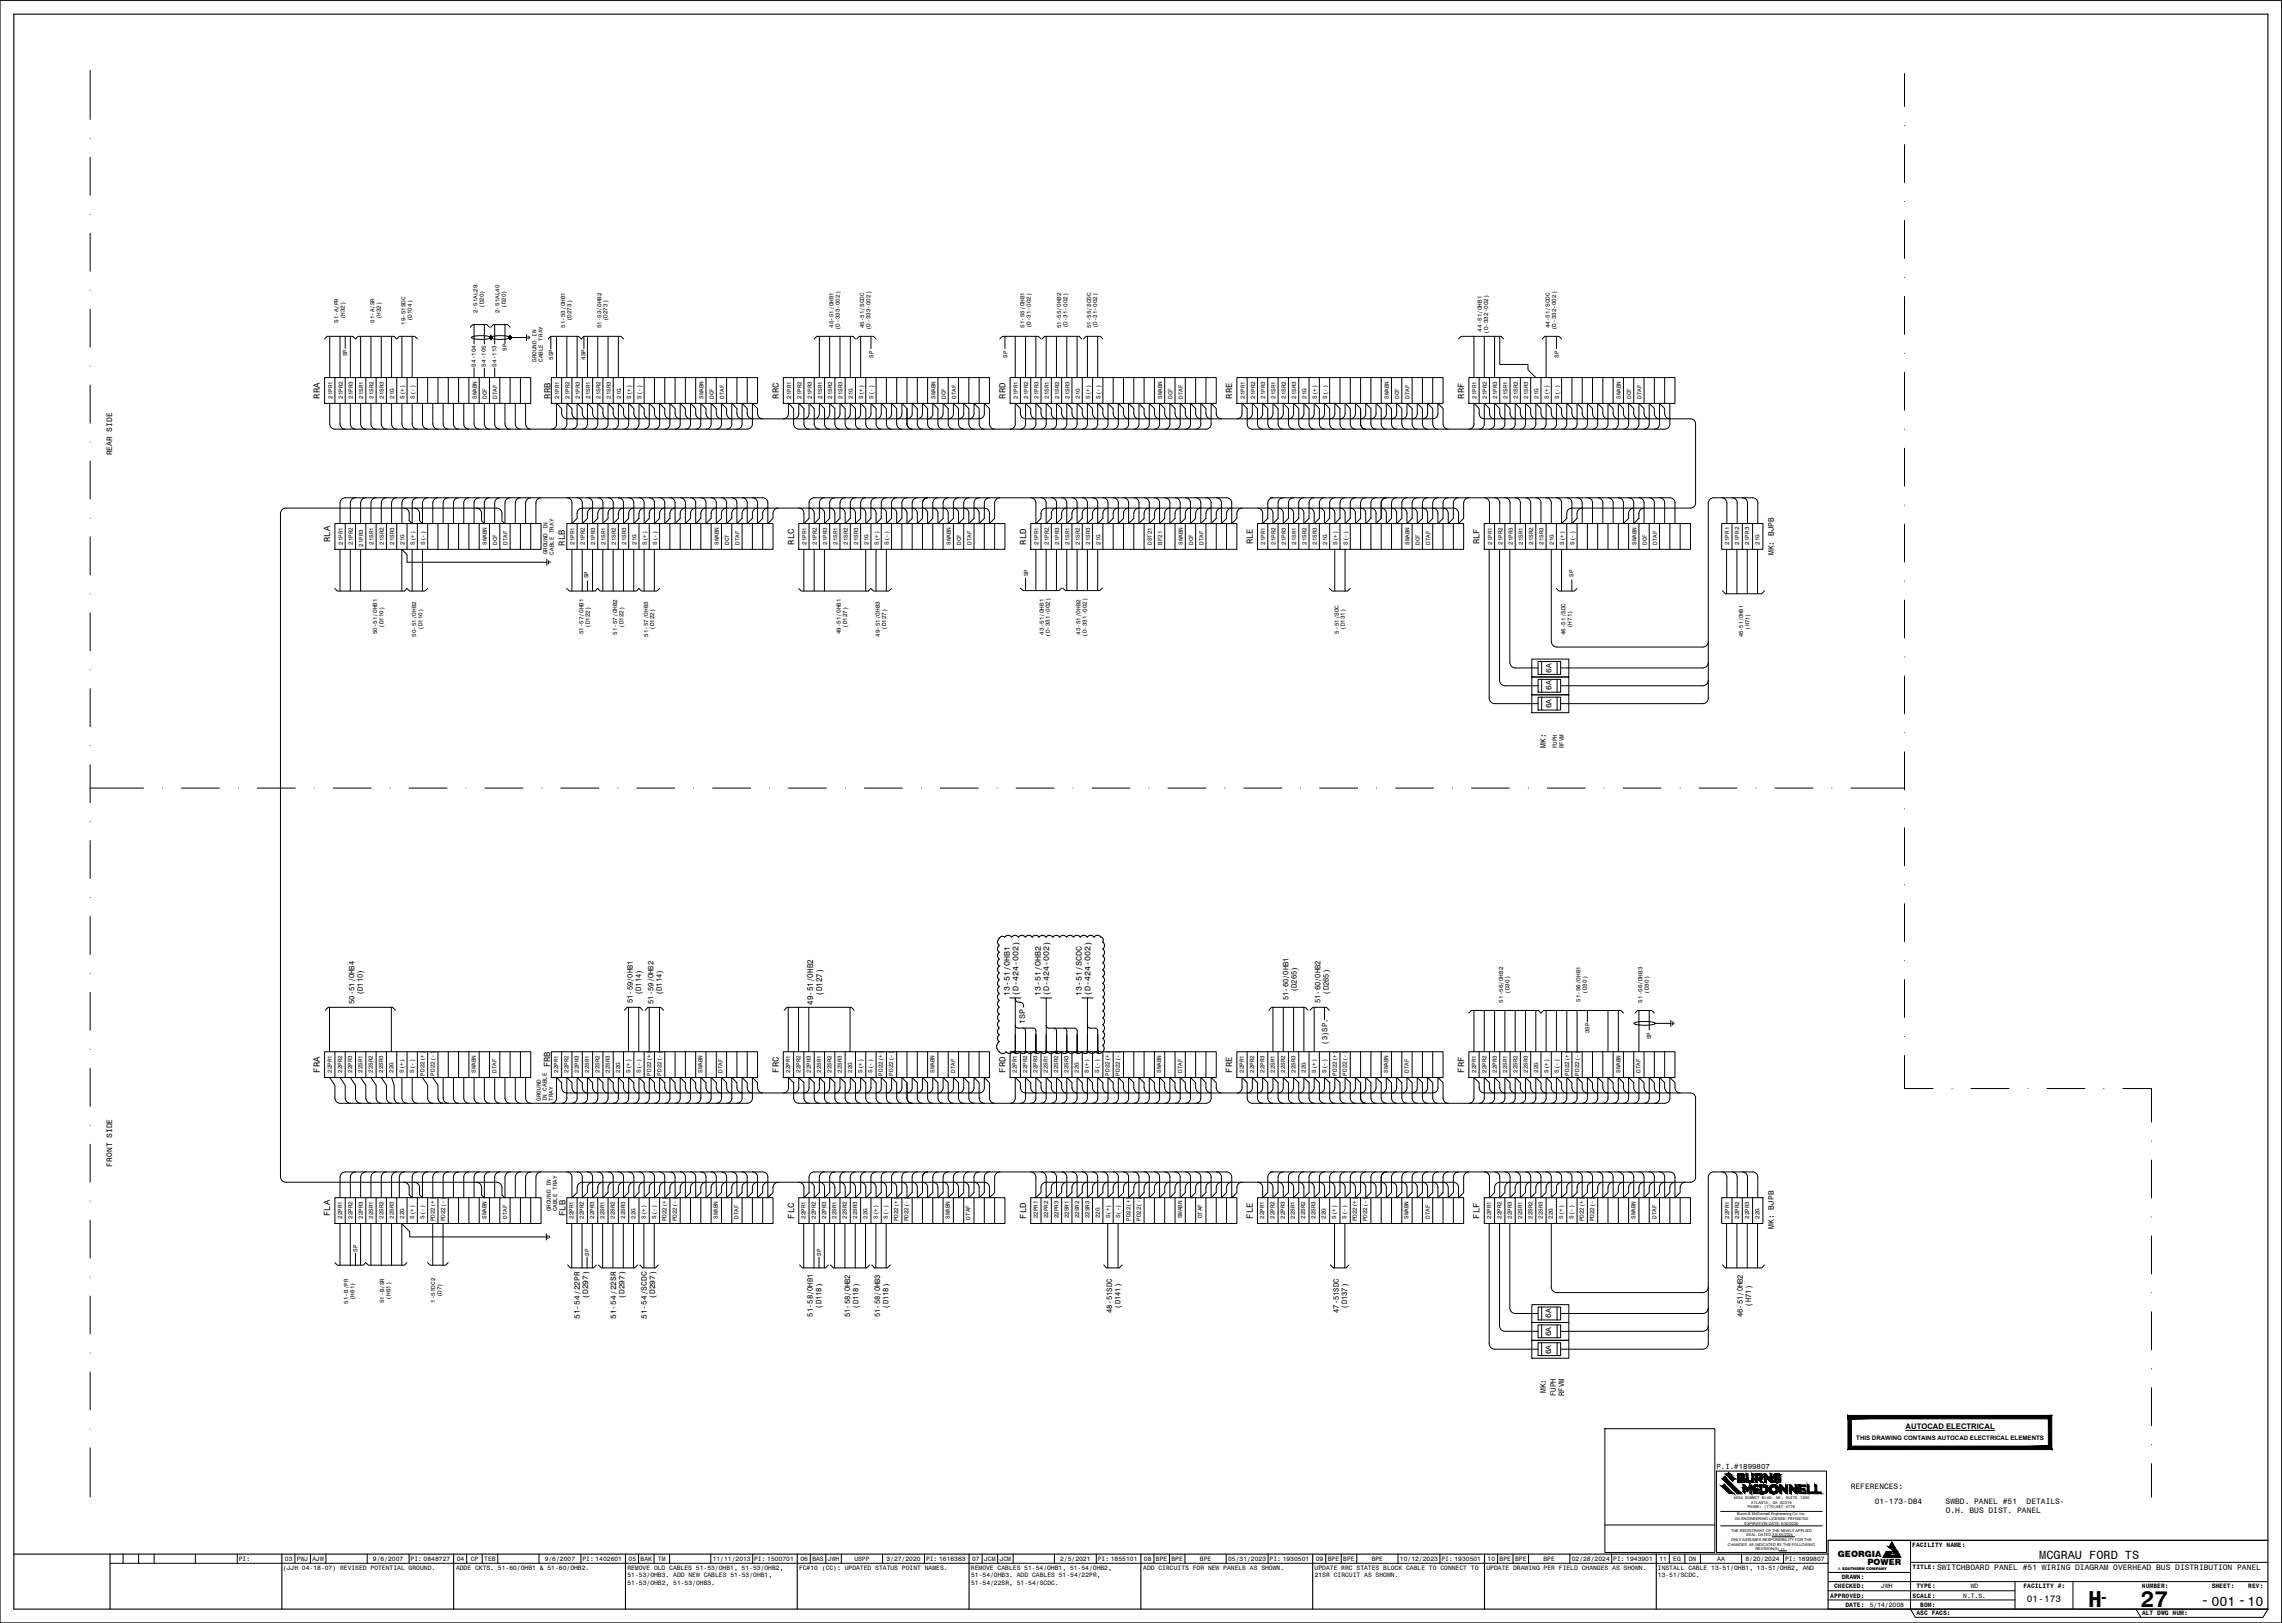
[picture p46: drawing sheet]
<svg xmlns="http://www.w3.org/2000/svg" width="1054mm" height="750mm" viewBox="0 0 1054 750" stroke-linecap="round" stroke-linejoin="round" font-family="sans-serif">
<defs><g id="words">
<g font-size="10.7">
<text x="965" y="742">H</text>
<text x="989" y="742">27</text>
</g>
<g font-size="7">
<text x="1017" y="742">-</text>
<text x="1034" y="742">-</text>
</g>
<text font-size="6.8" x="970" y="740">-</text>
<g font-size="6.2">
<text x="1022" y="742">001</text>
<text x="1039" y="742">10</text>
</g>
<text font-size="5.5" x="942" y="720">MCGRAU FORD TS</text>
<text font-size="4.4" x="937" y="740">01-173</text>
<g font-size="4.1">
<text x="148" y="184" transform="rotate(-90 148 184)">RRA</text>
<text x="254" y="184" transform="rotate(-90 254 184)">RRB</text>
<text x="360" y="184" transform="rotate(-90 360 184)">RRC</text>
<text x="465" y="184" transform="rotate(-90 465 184)">RRD</text>
<text x="569" y="184" transform="rotate(-90 569 184)">RRE</text>
<text x="677" y="184" transform="rotate(-90 677 184)">RRF</text>
<text x="153" y="250" transform="rotate(-90 153 250)">RLA</text>
<text x="367" y="252" transform="rotate(-90 367 252)">RLC</text>
<text x="474" y="252" transform="rotate(-90 474 252)">RLD</text>
<text x="579" y="251" transform="rotate(-90 579 251)">RLE</text>
<text x="684" y="251" transform="rotate(-90 684 251)">RLF</text>
<text x="261" y="252" transform="rotate(-90 261 252)">RLB</text>
<text x="148" y="495" transform="rotate(-90 148 495)">FRA</text>
<text x="254" y="493" transform="rotate(-90 254 493)">FRB</text>
<text x="360" y="495" transform="rotate(-90 360 495)">FRC</text>
<text x="465" y="495" transform="rotate(-90 465 495)">FRD</text>
<text x="569" y="495" transform="rotate(-90 569 495)">FRE</text>
<text x="677" y="495" transform="rotate(-90 677 495)">FRF</text>
<text x="153" y="562" transform="rotate(-90 153 562)">FLA</text>
<text x="261" y="562" transform="rotate(-90 261 562)">FLB</text>
<text x="367" y="563" transform="rotate(-90 367 563)">FLC</text>
<text x="474" y="563" transform="rotate(-90 474 563)">FLD</text>
<text x="579" y="563" transform="rotate(-90 579 563)">FLE</text>
<text x="684" y="563" transform="rotate(-90 684 563)">FLF</text>
</g>
<g font-size="4">
<text x="849" y="719">GEORGIA</text>
<text x="863" y="723">POWER</text>
</g>
<g font-size="3.9">
<text x="380" y="460" transform="rotate(-90 380 460)">(D127)</text>
<text x="376" y="464" transform="rotate(-90 376 464)">49-51/OHB2</text>
</g>
<g font-size="3.8">
<text x="467" y="460" transform="rotate(-90 467 460)">13-51/OHB1</text>
<text x="471" y="460" transform="rotate(-90 471 460)">(D-424-002)</text>
<text x="481" y="460" transform="rotate(-90 481 460)">13-51/OHB2</text>
<text x="485" y="460" transform="rotate(-90 485 460)">(D-424-002)</text>
<text x="500" y="460" transform="rotate(-90 500 460)">13-51/SCDC</text>
<text x="504" y="460" transform="rotate(-90 504 460)">(D-424-002)</text>
<text x="474" y="473" transform="rotate(-90 474 473)">1SP</text>
</g>
<g font-size="3.7">
<text x="52" y="210" transform="rotate(-90 52 210)">REAR SIDE</text>
<text x="820" y="256" transform="rotate(-90 820 256)">MK: BJPB</text>
<text x="717" y="311" transform="rotate(-90 717 311)">6A</text>
<text x="717" y="319" transform="rotate(-90 717 319)">6A</text>
<text x="717" y="327" transform="rotate(-90 717 327)">6A</text>
<text x="714" y="345" transform="rotate(-90 714 345)">MK:</text>
<text x="168" y="460" transform="rotate(-90 168 460)">(D110)</text>
<text x="296" y="460" transform="rotate(-90 296 460)">(D114)</text>
<text x="306" y="460" transform="rotate(-90 306 460)">(D114)</text>
<text x="599" y="458" transform="rotate(-90 599 458)">(D265)</text>
<text x="614" y="459" transform="rotate(-90 614 459)">(D265)</text>
<text x="164" y="464" transform="rotate(-90 164 464)">50-51/OHB4</text>
<text x="292" y="463" transform="rotate(-90 292 463)">51-59/OHB1</text>
<text x="302" y="464" transform="rotate(-90 302 464)">51-59/OHB2</text>
<text x="595" y="462" transform="rotate(-90 595 462)">51-60/OHB1</text>
<text x="610" y="463" transform="rotate(-90 610 463)">51-60/OHB2</text>
<text x="613" y="482" transform="rotate(-90 613 482)">(3)SP.</text>
<text x="52" y="539" transform="rotate(-90 52 539)">FRONT SIDE</text>
<text x="820" y="568" transform="rotate(-90 820 568)">MK: BJPB</text>
<text x="272" y="600" transform="rotate(-90 272 600)">(D297)</text>
<text x="289" y="600" transform="rotate(-90 289 600)">(D297)</text>
<text x="303" y="600" transform="rotate(-90 303 600)">(D297)</text>
<text x="380" y="604" transform="rotate(-90 380 604)">(D118)</text>
<text x="397" y="604" transform="rotate(-90 397 604)">(D118)</text>
<text x="411" y="604" transform="rotate(-90 411 604)">(D118)</text>
<text x="518" y="604" transform="rotate(-90 518 604)">(D141)</text>
<text x="623" y="604" transform="rotate(-90 623 604)">(D137)</text>
<text x="809" y="603" transform="rotate(-90 809 603)">(H71)</text>
<text x="268" y="609" transform="rotate(-90 268 609)">51-54/22PR</text>
<text x="285" y="609" transform="rotate(-90 285 609)">51-54/22SR</text>
<text x="299" y="609" transform="rotate(-90 299 609)">51-54/SCDC</text>
<text x="376" y="608" transform="rotate(-90 376 608)">51-58/OHB1</text>
<text x="393" y="608" transform="rotate(-90 393 608)">51-58/OHB2</text>
<text x="407" y="608" transform="rotate(-90 407 608)">51-58/OHB3</text>
<text x="514" y="606" transform="rotate(-90 514 606)">48-51SDC</text>
<text x="619" y="606" transform="rotate(-90 619 606)">47-51SDC</text>
<text x="717" y="609" transform="rotate(-90 717 609)">6A</text>
<text x="805" y="608" transform="rotate(-90 805 608)">46-51/OHB2</text>
<text x="717" y="617" transform="rotate(-90 717 617)">6A</text>
<text x="717" y="626" transform="rotate(-90 717 626)">6A</text>
<text x="714" y="643" transform="rotate(-90 714 643)">MK:</text>
<text x="719" y="645" transform="rotate(-90 719 645)">FUPH</text>
<text x="723" y="645" transform="rotate(-90 723 645)">RFVM</text>
<text x="855" y="688">REFERENCES:</text>
<text x="866" y="695">01-173-D84</text>
<text x="899" y="695">SWBD. PANEL #51</text>
<text x="936" y="695">DETAILS-</text>
<text x="899" y="699">O.H. BUS DIST. PANEL</text>
<text x="895" y="725">SWITCHBOARD PANEL #51 WIRING DIAGRAM OVERHEAD BUS DISTRIBUTION PANEL</text>
</g>
<text font-size="3.5" x="881" y="660">AUTOCAD ELECTRICAL</text>
<text font-size="3.4" x="793" y="679">P.I.#1899807</text>
<g font-size="2.9">
<text x="720" y="345" transform="rotate(-90 720 345)">FUPH</text>
<text x="723" y="345" transform="rotate(-90 723 345)">RFVM</text>
<text x="884" y="715">FACILITY NAME:</text>
<text x="110" y="721">PI:</text>
<text x="131" y="725">(JJH 04-18-07) REVISED POTENTIAL GROUND.</text>
<text x="132" y="721">03</text>
<text x="137" y="721">PWJ</text>
<text x="144" y="721">AJW</text>
<text x="172" y="721">9/6/2007</text>
<text x="190" y="721">PI: 0848727</text>
<text x="211" y="725">ADDE CKTS. 51-60/OHB1 &amp; 51-60/OHB2.</text>
<text x="211" y="721">04</text>
<text x="217" y="721">CP</text>
<text x="224" y="721">TEB</text>
<text x="252" y="721">9/6/2007</text>
<text x="269" y="721">PI: 1402601</text>
<text x="290" y="725">REMOVE OLD CABLES 51-53/OHB1, 51-53/OHB2,</text>
<text x="290" y="721">05</text>
<text x="296" y="721">BAK</text>
<text x="304" y="721">TM</text>
<text x="329" y="721">11/11/2013</text>
<text x="348" y="721">PI: 1500701</text>
<text x="369" y="725">FC#10 (CC): UPDATED STATUS POINT NAMES.</text>
<text x="370" y="721">06</text>
<text x="375" y="721">BAS</text>
<text x="383" y="721">JWH</text>
<text x="395" y="721">USPP</text>
<text x="410" y="721">3/27/2020</text>
<text x="428" y="721">PI: 1616363</text>
<text x="449" y="725">REMOVE CABLES 51-54/OHB1, 51-54/OHB2,</text>
<text x="449" y="721">07</text>
<text x="455" y="721">JCM</text>
<text x="462" y="721">JCM</text>
<text x="490" y="721">2/5/2021</text>
<text x="507" y="721">PI: 1855101</text>
<text x="528" y="725">ADD CIRCUITS FOR NEW PANELS AS SHOWN.</text>
<text x="529" y="721">08</text>
<text x="534" y="721">BPE</text>
<text x="541" y="721">BPE</text>
<text x="554" y="721">BPE</text>
<text x="567" y="721">05/31/2023</text>
<text x="587" y="721">PI: 1930501</text>
<text x="607" y="725">UPDATE RRC STATES BLOCK CABLE TO CONNECT TO</text>
<text x="608" y="721">09</text>
<text x="614" y="721">BPE</text>
<text x="621" y="721">BPE</text>
<text x="634" y="721">BPE</text>
<text x="647" y="721">10/12/2023</text>
<text x="666" y="721">PI: 1930501</text>
<text x="687" y="725">UPDATE DRAWING PER FIELD CHANGES AS SHOWN.</text>
<text x="687" y="721">10</text>
<text x="693" y="721">BPE</text>
<text x="700" y="721">BPE</text>
<text x="713" y="721">BPE</text>
<text x="726" y="721">02/28/2024</text>
<text x="745" y="721">PI: 1943901</text>
<text x="766" y="725">INSTALL CABLE 13-51/OHB1, 13-51/OHB2, AND</text>
<text x="767" y="721">11</text>
<text x="773" y="721">EG</text>
<text x="780" y="721">DN</text>
<text x="793" y="721">AA</text>
<text x="807" y="721">8/20/2024</text>
<text x="825" y="721">PI: 1899807</text>
<text x="884" y="725">TITLE:</text>
<text x="290" y="728">51-53/OHB3. ADD NEW CABLES 51-53/OHB1,</text>
<text x="290" y="732">51-53/OHB2, 51-53/OHB3.</text>
<text x="449" y="728">51-54/OHB3. ADD CABLES 51-54/22PR,</text>
<text x="449" y="732">51-54/22SR, 51-54/SCDC.</text>
<text x="607" y="728">21SR CIRCUIT AS SHOWN.</text>
<text x="766" y="728">13-51/SCDC.</text>
<text x="851" y="729">DRAWN:</text>
<text x="846" y="738">APPROVED:</text>
<text x="847" y="734">CHECKED:</text>
<text x="869" y="734">JWH</text>
<text x="884" y="738">SCALE:</text>
<text x="886" y="734">TYPE:</text>
<text x="907" y="738">N.T.S.</text>
<text x="911" y="734">WD</text>
<text x="935" y="734">FACILITY #:</text>
<text x="990" y="734">NUMBER:</text>
<text x="1022" y="734">SHEET:</text>
<text x="1039" y="734">REV:</text>
<text x="853" y="742">DATE:</text>
<text x="864" y="742">5/14/2008</text>
<text x="887" y="742">BOM:</text>
<text x="886" y="746">ASC FACS:</text>
<text x="990" y="746">ALT DWG NUM:</text>
</g>
<text font-size="2.8" x="858" y="665">THIS DRAWING CONTAINS AUTOCAD ELECTRICAL ELEMENTS</text>
<g font-size="2.7">
<text x="224" y="142" transform="rotate(-90 224 142)">(D20)</text>
<text x="234" y="142" transform="rotate(-90 234 142)">(D20)</text>
<text x="156" y="149" transform="rotate(-90 156 149)">51-A/PR</text>
<text x="159" y="148" transform="rotate(-90 159 148)">(H32)</text>
<text x="173" y="149" transform="rotate(-90 173 149)">51-A/SR</text>
<text x="176" y="148" transform="rotate(-90 176 148)">(H32)</text>
<text x="190" y="148" transform="rotate(-90 190 148)">(D104)</text>
<text x="221" y="145" transform="rotate(-90 221 145)">2-51AL29</text>
<text x="231" y="145" transform="rotate(-90 231 145)">2-51AL40</text>
<text x="264" y="148" transform="rotate(-90 264 148)">(D273)</text>
<text x="281" y="148" transform="rotate(-90 281 148)">(D273)</text>
<text x="187" y="150" transform="rotate(-90 187 150)">19-51SDC</text>
<text x="261" y="151" transform="rotate(-90 261 151)">51-53/OHB1</text>
<text x="278" y="152" transform="rotate(-90 278 152)">51-53/OHB2</text>
<text x="385" y="151" transform="rotate(-90 385 151)">45-51/OHB1</text>
<text x="388" y="153" transform="rotate(-90 388 153)">(D-333-002)</text>
<text x="399" y="152" transform="rotate(-90 399 152)">45-51/SCDC</text>
<text x="402" y="153" transform="rotate(-90 402 153)">(D-333-002)</text>
<text x="473" y="151" transform="rotate(-90 473 151)">51-55/OHB1</text>
<text x="476" y="152" transform="rotate(-90 476 152)">(D-31-002)</text>
<text x="490" y="152" transform="rotate(-90 490 152)">51-55/OHB2</text>
<text x="493" y="152" transform="rotate(-90 493 152)">(D-31-002)</text>
<text x="504" y="152" transform="rotate(-90 504 152)">51-55/SCDC</text>
<text x="507" y="152" transform="rotate(-90 507 152)">(D-31-002)</text>
<text x="685" y="153" transform="rotate(-90 685 153)">44-51/OHB1</text>
<text x="688" y="154" transform="rotate(-90 688 154)">(D-332-002)</text>
<text x="716" y="152" transform="rotate(-90 716 152)">44-51/SCDC</text>
<text x="719" y="153" transform="rotate(-90 719 153)">(D-332-002)</text>
<text x="160" y="165" transform="rotate(-90 160 165)">SP</text>
<text x="234" y="162" transform="rotate(-90 234 162)">SP</text>
<text x="248" y="167" transform="rotate(-90 248 167)">GROUND IN</text>
<text x="251" y="167" transform="rotate(-90 251 167)">CABLE TRAY</text>
<text x="256" y="166" transform="rotate(-90 256 166)">5SP</text>
<text x="271" y="166" transform="rotate(-90 271 166)">4SP</text>
<text x="404" y="165" transform="rotate(-90 404 165)">SP</text>
<text x="465" y="165" transform="rotate(-90 465 165)">SP</text>
<text x="720" y="165" transform="rotate(-90 720 165)">SP</text>
<text x="220" y="169" transform="rotate(-90 220 169)">S4-104</text>
<text x="225" y="169" transform="rotate(-90 225 169)">S4-105</text>
<text x="229" y="169" transform="rotate(-90 229 169)">S4-113</text>
<text x="154" y="184" transform="rotate(-90 154 184)">21PR1</text>
<text x="158" y="184" transform="rotate(-90 158 184)">21PR2</text>
<text x="163" y="184" transform="rotate(-90 163 184)">21PR3</text>
<text x="168" y="184" transform="rotate(-90 168 184)">21SR1</text>
<text x="173" y="184" transform="rotate(-90 173 184)">21SR2</text>
<text x="177" y="184" transform="rotate(-90 177 184)">21SR3</text>
<text x="182" y="184" transform="rotate(-90 182 184)">21G</text>
<text x="187" y="184" transform="rotate(-90 187 184)">S(+)</text>
<text x="192" y="184" transform="rotate(-90 192 184)">S(-)</text>
<text x="220" y="184" transform="rotate(-90 220 184)">SWABN</text>
<text x="225" y="184" transform="rotate(-90 225 184)">DCF</text>
<text x="230" y="184" transform="rotate(-90 230 184)">DTAF</text>
<text x="258" y="184" transform="rotate(-90 258 184)">21PR1</text>
<text x="263" y="184" transform="rotate(-90 263 184)">21PR2</text>
<text x="268" y="184" transform="rotate(-90 268 184)">21PR3</text>
<text x="273" y="184" transform="rotate(-90 273 184)">21SR1</text>
<text x="277" y="184" transform="rotate(-90 277 184)">21SR2</text>
<text x="282" y="184" transform="rotate(-90 282 184)">21SR3</text>
<text x="287" y="184" transform="rotate(-90 287 184)">21G</text>
<text x="292" y="184" transform="rotate(-90 292 184)">S(+)</text>
<text x="296" y="184" transform="rotate(-90 296 184)">S(-)</text>
<text x="325" y="184" transform="rotate(-90 325 184)">SWABN</text>
<text x="330" y="184" transform="rotate(-90 330 184)">DCF</text>
<text x="335" y="184" transform="rotate(-90 335 184)">DTAF</text>
<text x="366" y="184" transform="rotate(-90 366 184)">21PR1</text>
<text x="370" y="184" transform="rotate(-90 370 184)">21PR2</text>
<text x="375" y="184" transform="rotate(-90 375 184)">21PR3</text>
<text x="380" y="184" transform="rotate(-90 380 184)">21SR1</text>
<text x="385" y="184" transform="rotate(-90 385 184)">21SR2</text>
<text x="389" y="184" transform="rotate(-90 389 184)">21SR3</text>
<text x="394" y="184" transform="rotate(-90 394 184)">21G</text>
<text x="399" y="184" transform="rotate(-90 399 184)">S(+)</text>
<text x="404" y="184" transform="rotate(-90 404 184)">S(-)</text>
<text x="432" y="184" transform="rotate(-90 432 184)">SWABN</text>
<text x="437" y="184" transform="rotate(-90 437 184)">DCF</text>
<text x="442" y="184" transform="rotate(-90 442 184)">DTAF</text>
<text x="470" y="184" transform="rotate(-90 470 184)">21PR1</text>
<text x="475" y="184" transform="rotate(-90 475 184)">21PR2</text>
<text x="480" y="184" transform="rotate(-90 480 184)">21PR3</text>
<text x="485" y="184" transform="rotate(-90 485 184)">21SR1</text>
<text x="489" y="184" transform="rotate(-90 489 184)">21SR2</text>
<text x="494" y="184" transform="rotate(-90 494 184)">21SR3</text>
<text x="499" y="184" transform="rotate(-90 499 184)">21G</text>
<text x="504" y="184" transform="rotate(-90 504 184)">S(+)</text>
<text x="508" y="184" transform="rotate(-90 508 184)">S(-)</text>
<text x="537" y="184" transform="rotate(-90 537 184)">SWABN</text>
<text x="542" y="184" transform="rotate(-90 542 184)">DCF</text>
<text x="547" y="184" transform="rotate(-90 547 184)">DTAF</text>
<text x="575" y="184" transform="rotate(-90 575 184)">21PR1</text>
<text x="580" y="184" transform="rotate(-90 580 184)">21PR2</text>
<text x="585" y="184" transform="rotate(-90 585 184)">21PR3</text>
<text x="589" y="184" transform="rotate(-90 589 184)">21SR1</text>
<text x="594" y="184" transform="rotate(-90 594 184)">21SR2</text>
<text x="599" y="184" transform="rotate(-90 599 184)">21SR3</text>
<text x="604" y="184" transform="rotate(-90 604 184)">21G</text>
<text x="608" y="184" transform="rotate(-90 608 184)">S(+)</text>
<text x="613" y="184" transform="rotate(-90 613 184)">S(-)</text>
<text x="642" y="184" transform="rotate(-90 642 184)">SWABN</text>
<text x="647" y="184" transform="rotate(-90 647 184)">DCF</text>
<text x="651" y="184" transform="rotate(-90 651 184)">DTAF</text>
<text x="682" y="184" transform="rotate(-90 682 184)">21PR1</text>
<text x="687" y="184" transform="rotate(-90 687 184)">21PR2</text>
<text x="692" y="184" transform="rotate(-90 692 184)">21PR3</text>
<text x="697" y="184" transform="rotate(-90 697 184)">21SR1</text>
<text x="701" y="184" transform="rotate(-90 701 184)">21SR2</text>
<text x="706" y="184" transform="rotate(-90 706 184)">21SR3</text>
<text x="711" y="184" transform="rotate(-90 711 184)">21G</text>
<text x="716" y="184" transform="rotate(-90 716 184)">S(+)</text>
<text x="720" y="184" transform="rotate(-90 720 184)">S(-)</text>
<text x="749" y="184" transform="rotate(-90 749 184)">SWABN</text>
<text x="754" y="184" transform="rotate(-90 754 184)">DCF</text>
<text x="759" y="184" transform="rotate(-90 759 184)">DTAF</text>
<text x="158" y="252" transform="rotate(-90 158 252)">21PR1</text>
<text x="163" y="252" transform="rotate(-90 163 252)">21PR2</text>
<text x="173" y="252" transform="rotate(-90 173 252)">21SR1</text>
<text x="177" y="252" transform="rotate(-90 177 252)">21SR2</text>
<text x="182" y="252" transform="rotate(-90 182 252)">21SR3</text>
<text x="187" y="252" transform="rotate(-90 187 252)">21G</text>
<text x="192" y="252" transform="rotate(-90 192 252)">S(+)</text>
<text x="196" y="252" transform="rotate(-90 196 252)">S(-)</text>
<text x="225" y="252" transform="rotate(-90 225 252)">SWABN</text>
<text x="230" y="252" transform="rotate(-90 230 252)">DCF</text>
<text x="235" y="252" transform="rotate(-90 235 252)">DTAF</text>
<text x="266" y="252" transform="rotate(-90 266 252)">21PR1</text>
<text x="270" y="252" transform="rotate(-90 270 252)">21PR2</text>
<text x="275" y="252" transform="rotate(-90 275 252)">21PR3</text>
<text x="280" y="252" transform="rotate(-90 280 252)">21SR1</text>
<text x="285" y="252" transform="rotate(-90 285 252)">21SR2</text>
<text x="289" y="252" transform="rotate(-90 289 252)">21SR3</text>
<text x="294" y="252" transform="rotate(-90 294 252)">21G</text>
<text x="299" y="252" transform="rotate(-90 299 252)">S(+)</text>
<text x="304" y="252" transform="rotate(-90 304 252)">S(-)</text>
<text x="332" y="252" transform="rotate(-90 332 252)">SWABN</text>
<text x="337" y="252" transform="rotate(-90 337 252)">DCT</text>
<text x="342" y="252" transform="rotate(-90 342 252)">DTAF</text>
<text x="373" y="252" transform="rotate(-90 373 252)">21PR1</text>
<text x="377" y="252" transform="rotate(-90 377 252)">21PR2</text>
<text x="382" y="252" transform="rotate(-90 382 252)">21PR3</text>
<text x="387" y="252" transform="rotate(-90 387 252)">21SR1</text>
<text x="392" y="252" transform="rotate(-90 392 252)">21SR2</text>
<text x="396" y="252" transform="rotate(-90 396 252)">21SR3</text>
<text x="401" y="252" transform="rotate(-90 401 252)">21G</text>
<text x="406" y="252" transform="rotate(-90 406 252)">S(+)</text>
<text x="411" y="252" transform="rotate(-90 411 252)">S(-)</text>
<text x="439" y="252" transform="rotate(-90 439 252)">SWABN</text>
<text x="444" y="252" transform="rotate(-90 444 252)">DCF</text>
<text x="449" y="252" transform="rotate(-90 449 252)">DTAF</text>
<text x="480" y="252" transform="rotate(-90 480 252)">21PR1</text>
<text x="485" y="252" transform="rotate(-90 485 252)">21PR2</text>
<text x="489" y="252" transform="rotate(-90 489 252)">21PR3</text>
<text x="494" y="252" transform="rotate(-90 494 252)">21SR1</text>
<text x="499" y="252" transform="rotate(-90 499 252)">21SR2</text>
<text x="504" y="252" transform="rotate(-90 504 252)">21SR3</text>
<text x="508" y="252" transform="rotate(-90 508 252)">21G</text>
<text x="532" y="252" transform="rotate(-90 532 252)">DST21</text>
<text x="537" y="252" transform="rotate(-90 537 252)">BF21</text>
<text x="547" y="252" transform="rotate(-90 547 252)">SWABN</text>
<text x="551" y="252" transform="rotate(-90 551 252)">DCF</text>
<text x="556" y="252" transform="rotate(-90 556 252)">DTAF</text>
<text x="585" y="252" transform="rotate(-90 585 252)">21PR1</text>
<text x="589" y="252" transform="rotate(-90 589 252)">21PR2</text>
<text x="594" y="252" transform="rotate(-90 594 252)">21PR3</text>
<text x="599" y="252" transform="rotate(-90 599 252)">21SR1</text>
<text x="604" y="252" transform="rotate(-90 604 252)">21SR2</text>
<text x="608" y="252" transform="rotate(-90 608 252)">21SR3</text>
<text x="613" y="252" transform="rotate(-90 613 252)">21G</text>
<text x="618" y="252" transform="rotate(-90 618 252)">S(+)</text>
<text x="623" y="252" transform="rotate(-90 623 252)">S(-)</text>
<text x="651" y="252" transform="rotate(-90 651 252)">SWABN</text>
<text x="656" y="252" transform="rotate(-90 656 252)">DCF</text>
<text x="661" y="252" transform="rotate(-90 661 252)">DTAF</text>
<text x="689" y="252" transform="rotate(-90 689 252)">21PR1</text>
<text x="694" y="252" transform="rotate(-90 694 252)">21PR2</text>
<text x="699" y="252" transform="rotate(-90 699 252)">21PR3</text>
<text x="704" y="252" transform="rotate(-90 704 252)">21SR1</text>
<text x="708" y="252" transform="rotate(-90 708 252)">21SR2</text>
<text x="713" y="252" transform="rotate(-90 713 252)">21SR3</text>
<text x="718" y="252" transform="rotate(-90 718 252)">21G</text>
<text x="723" y="252" transform="rotate(-90 723 252)">S(+)</text>
<text x="728" y="252" transform="rotate(-90 728 252)">S(-)</text>
<text x="756" y="252" transform="rotate(-90 756 252)">SWABN</text>
<text x="761" y="252" transform="rotate(-90 761 252)">DCF</text>
<text x="766" y="252" transform="rotate(-90 766 252)">DTAF</text>
<text x="799" y="252" transform="rotate(-90 799 252)">21PR1</text>
<text x="804" y="252" transform="rotate(-90 804 252)">21PR2</text>
<text x="808" y="252" transform="rotate(-90 808 252)">21PR3</text>
<text x="813" y="252" transform="rotate(-90 813 252)">21G</text>
<text x="168" y="253" transform="rotate(-90 168 253)">21PR3</text>
<text x="253" y="256" transform="rotate(-90 253 256)">GROUND IN</text>
<text x="256" y="256" transform="rotate(-90 256 256)">CABLE TRAY</text>
<text x="272" y="267" transform="rotate(-90 272 267)">SP</text>
<text x="475" y="266" transform="rotate(-90 475 266)">SP</text>
<text x="727" y="266" transform="rotate(-90 727 266)">SP</text>
<text x="174" y="293" transform="rotate(-90 174 293)">50-51/OHB1</text>
<text x="177" y="290" transform="rotate(-90 177 290)">(D110)</text>
<text x="195" y="291" transform="rotate(-90 195 291)">(D110)</text>
<text x="270" y="293" transform="rotate(-90 270 293)">51-57/OHB1</text>
<text x="272" y="290" transform="rotate(-90 272 290)">(D122)</text>
<text x="285" y="293" transform="rotate(-90 285 293)">51-57/OHB2</text>
<text x="288" y="290" transform="rotate(-90 288 290)">(D122)</text>
<text x="302" y="291" transform="rotate(-90 302 291)">(D122)</text>
<text x="389" y="293" transform="rotate(-90 389 293)">49-51/OHB1</text>
<text x="391" y="290" transform="rotate(-90 391 290)">(D127)</text>
<text x="410" y="291" transform="rotate(-90 410 291)">(D127)</text>
<text x="482" y="293" transform="rotate(-90 482 293)">43-51/OHB1</text>
<text x="499" y="293" transform="rotate(-90 499 293)">43-51/OHB2</text>
<text x="619" y="293" transform="rotate(-90 619 293)">5-51/SDC</text>
<text x="621" y="291" transform="rotate(-90 621 291)">(D131)</text>
<text x="723" y="293" transform="rotate(-90 723 293)">46-51/SDC</text>
<text x="726" y="290" transform="rotate(-90 726 290)">(H71)</text>
<text x="808" y="291" transform="rotate(-90 808 291)">(H71)</text>
<text x="192" y="294" transform="rotate(-90 192 294)">50-51/OHB2</text>
<text x="299" y="294" transform="rotate(-90 299 294)">51-57/OHB3</text>
<text x="407" y="294" transform="rotate(-90 407 294)">49-51/OHB3</text>
<text x="485" y="294" transform="rotate(-90 485 294)">(D-331-002)</text>
<text x="502" y="294" transform="rotate(-90 502 294)">(D-331-002)</text>
<text x="806" y="294" transform="rotate(-90 806 294)">46-51/OHB1</text>
<text x="698" y="459" transform="rotate(-90 698 459)">(D30)</text>
<text x="733" y="459" transform="rotate(-90 733 459)">(D30)</text>
<text x="762" y="459" transform="rotate(-90 762 459)">(D30)</text>
<text x="695" y="463" transform="rotate(-90 695 463)">51-56/OHB2</text>
<text x="730" y="463" transform="rotate(-90 730 463)">51-56/OHB1</text>
<text x="759" y="463" transform="rotate(-90 759 463)">51-56/OHB3</text>
<text x="735" y="477" transform="rotate(-90 735 477)">3SP</text>
<text x="763" y="480" transform="rotate(-90 763 480)">SP</text>
<text x="153" y="496" transform="rotate(-90 153 496)">22PR1</text>
<text x="158" y="496" transform="rotate(-90 158 496)">22PR2</text>
<text x="163" y="496" transform="rotate(-90 163 496)">22PR3</text>
<text x="168" y="496" transform="rotate(-90 168 496)">22SR1</text>
<text x="172" y="496" transform="rotate(-90 172 496)">22SR2</text>
<text x="177" y="496" transform="rotate(-90 177 496)">22SR3</text>
<text x="182" y="496" transform="rotate(-90 182 496)">22G</text>
<text x="187" y="496" transform="rotate(-90 187 496)">S(+)</text>
<text x="191" y="496" transform="rotate(-90 191 496)">S(-)</text>
<text x="196" y="497" transform="rotate(-90 196 497)">PD22(+)</text>
<text x="201" y="497" transform="rotate(-90 201 497)">PD22(-)</text>
<text x="220" y="496" transform="rotate(-90 220 496)">SWABN</text>
<text x="229" y="495" transform="rotate(-90 229 495)">DTAF</text>
<text x="258" y="496" transform="rotate(-90 258 496)">22PR1</text>
<text x="263" y="496" transform="rotate(-90 263 496)">22PR2</text>
<text x="268" y="496" transform="rotate(-90 268 496)">22PR3</text>
<text x="272" y="496" transform="rotate(-90 272 496)">22SR1</text>
<text x="277" y="496" transform="rotate(-90 277 496)">22SR2</text>
<text x="282" y="496" transform="rotate(-90 282 496)">22SR3</text>
<text x="287" y="496" transform="rotate(-90 287 496)">22G</text>
<text x="291" y="496" transform="rotate(-90 291 496)">S(+)</text>
<text x="296" y="496" transform="rotate(-90 296 496)">S(-)</text>
<text x="301" y="497" transform="rotate(-90 301 497)">PD22(+)</text>
<text x="306" y="497" transform="rotate(-90 306 497)">PD22(-)</text>
<text x="325" y="496" transform="rotate(-90 325 496)">SWABN</text>
<text x="334" y="496" transform="rotate(-90 334 496)">DTAF</text>
<text x="365" y="496" transform="rotate(-90 365 496)">22PR1</text>
<text x="370" y="496" transform="rotate(-90 370 496)">22PR2</text>
<text x="375" y="496" transform="rotate(-90 375 496)">22PR3</text>
<text x="379" y="496" transform="rotate(-90 379 496)">22SR1</text>
<text x="384" y="496" transform="rotate(-90 384 496)">22SR2</text>
<text x="389" y="496" transform="rotate(-90 389 496)">22SR3</text>
<text x="394" y="496" transform="rotate(-90 394 496)">22G</text>
<text x="398" y="496" transform="rotate(-90 398 496)">S(+)</text>
<text x="403" y="496" transform="rotate(-90 403 496)">S(-)</text>
<text x="408" y="497" transform="rotate(-90 408 497)">PD22(+)</text>
<text x="413" y="497" transform="rotate(-90 413 497)">PD22(-)</text>
<text x="432" y="496" transform="rotate(-90 432 496)">SWABN</text>
<text x="441" y="496" transform="rotate(-90 441 496)">DTAF</text>
<text x="470" y="496" transform="rotate(-90 470 496)">22PR1</text>
<text x="475" y="496" transform="rotate(-90 475 496)">22PR2</text>
<text x="479" y="496" transform="rotate(-90 479 496)">22PR3</text>
<text x="484" y="496" transform="rotate(-90 484 496)">22SR1</text>
<text x="489" y="496" transform="rotate(-90 489 496)">22SR2</text>
<text x="494" y="496" transform="rotate(-90 494 496)">22SR3</text>
<text x="498" y="496" transform="rotate(-90 498 496)">22G</text>
<text x="503" y="496" transform="rotate(-90 503 496)">S(+)</text>
<text x="508" y="496" transform="rotate(-90 508 496)">S(-)</text>
<text x="513" y="497" transform="rotate(-90 513 497)">PD22(+)</text>
<text x="517" y="497" transform="rotate(-90 517 497)">PD22(-)</text>
<text x="537" y="496" transform="rotate(-90 537 496)">SWABN</text>
<text x="546" y="496" transform="rotate(-90 546 496)">DTAF</text>
<text x="575" y="496" transform="rotate(-90 575 496)">22PR1</text>
<text x="580" y="496" transform="rotate(-90 580 496)">22PR2</text>
<text x="584" y="496" transform="rotate(-90 584 496)">22PR3</text>
<text x="589" y="496" transform="rotate(-90 589 496)">22SR1</text>
<text x="594" y="496" transform="rotate(-90 594 496)">22SR2</text>
<text x="599" y="496" transform="rotate(-90 599 496)">22SR3</text>
<text x="603" y="496" transform="rotate(-90 603 496)">22G</text>
<text x="608" y="496" transform="rotate(-90 608 496)">S(+)</text>
<text x="613" y="496" transform="rotate(-90 613 496)">S(-)</text>
<text x="618" y="497" transform="rotate(-90 618 497)">PD22(+)</text>
<text x="622" y="497" transform="rotate(-90 622 497)">PD22(-)</text>
<text x="641" y="496" transform="rotate(-90 641 496)">SWABN</text>
<text x="651" y="496" transform="rotate(-90 651 496)">DTAF</text>
<text x="682" y="496" transform="rotate(-90 682 496)">22PR1</text>
<text x="687" y="496" transform="rotate(-90 687 496)">22PR2</text>
<text x="692" y="496" transform="rotate(-90 692 496)">22PR3</text>
<text x="696" y="496" transform="rotate(-90 696 496)">22SR1</text>
<text x="701" y="496" transform="rotate(-90 701 496)">22SR2</text>
<text x="706" y="496" transform="rotate(-90 706 496)">22SR3</text>
<text x="711" y="496" transform="rotate(-90 711 496)">22G</text>
<text x="715" y="496" transform="rotate(-90 715 496)">S(+)</text>
<text x="720" y="496" transform="rotate(-90 720 496)">S(-)</text>
<text x="725" y="497" transform="rotate(-90 725 497)">PD22(+)</text>
<text x="730" y="497" transform="rotate(-90 730 497)">PD22(-)</text>
<text x="749" y="496" transform="rotate(-90 749 496)">SWABN</text>
<text x="758" y="496" transform="rotate(-90 758 496)">DTAF</text>
<text x="250" y="508" transform="rotate(-90 250 508)">GROUND</text>
<text x="253" y="509" transform="rotate(-90 253 509)">IN CABLE</text>
<text x="256" y="508" transform="rotate(-90 256 508)">TRAY</text>
<text x="158" y="563" transform="rotate(-90 158 563)">22PR1</text>
<text x="163" y="563" transform="rotate(-90 163 563)">22PR2</text>
<text x="168" y="563" transform="rotate(-90 168 563)">22PR3</text>
<text x="172" y="563" transform="rotate(-90 172 563)">22SR1</text>
<text x="177" y="563" transform="rotate(-90 177 563)">22SR2</text>
<text x="182" y="563" transform="rotate(-90 182 563)">22SR3</text>
<text x="187" y="563" transform="rotate(-90 187 563)">22G</text>
<text x="191" y="563" transform="rotate(-90 191 563)">S(+)</text>
<text x="196" y="563" transform="rotate(-90 196 563)">S(-)</text>
<text x="225" y="563" transform="rotate(-90 225 563)">SWABN</text>
<text x="234" y="563" transform="rotate(-90 234 563)">DTAF</text>
<text x="255" y="560" transform="rotate(-90 255 560)">GROUND IN</text>
<text x="257" y="560" transform="rotate(-90 257 560)">CABLE TRAY</text>
<text x="265" y="563" transform="rotate(-90 265 563)">22PR1</text>
<text x="270" y="563" transform="rotate(-90 270 563)">22PR2</text>
<text x="275" y="563" transform="rotate(-90 275 563)">22PR3</text>
<text x="279" y="563" transform="rotate(-90 279 563)">22SR1</text>
<text x="284" y="563" transform="rotate(-90 284 563)">22SR2</text>
<text x="289" y="563" transform="rotate(-90 289 563)">22SR3</text>
<text x="294" y="563" transform="rotate(-90 294 563)">22G</text>
<text x="298" y="563" transform="rotate(-90 298 563)">S(+)</text>
<text x="303" y="563" transform="rotate(-90 303 563)">S(-)</text>
<text x="332" y="563" transform="rotate(-90 332 563)">SWABN</text>
<text x="341" y="563" transform="rotate(-90 341 563)">DTAF</text>
<text x="372" y="563" transform="rotate(-90 372 563)">22PR1</text>
<text x="377" y="563" transform="rotate(-90 377 563)">22PR2</text>
<text x="382" y="563" transform="rotate(-90 382 563)">22PR3</text>
<text x="387" y="563" transform="rotate(-90 387 563)">22SR1</text>
<text x="391" y="563" transform="rotate(-90 391 563)">22SR2</text>
<text x="396" y="563" transform="rotate(-90 396 563)">22SR3</text>
<text x="401" y="563" transform="rotate(-90 401 563)">22G</text>
<text x="406" y="563" transform="rotate(-90 406 563)">S(+)</text>
<text x="410" y="563" transform="rotate(-90 410 563)">S(-)</text>
<text x="439" y="563" transform="rotate(-90 439 563)">SWABN</text>
<text x="448" y="563" transform="rotate(-90 448 563)">DTAF</text>
<text x="480" y="563" transform="rotate(-90 480 563)">22PR1</text>
<text x="484" y="563" transform="rotate(-90 484 563)">22PR2</text>
<text x="489" y="563" transform="rotate(-90 489 563)">22PR3</text>
<text x="494" y="563" transform="rotate(-90 494 563)">22SR1</text>
<text x="499" y="563" transform="rotate(-90 499 563)">22SR2</text>
<text x="503" y="563" transform="rotate(-90 503 563)">22SR3</text>
<text x="508" y="563" transform="rotate(-90 508 563)">22G</text>
<text x="513" y="563" transform="rotate(-90 513 563)">S(+)</text>
<text x="518" y="563" transform="rotate(-90 518 563)">S(-)</text>
<text x="522" y="564" transform="rotate(-90 522 564)">PD22(+)</text>
<text x="527" y="564" transform="rotate(-90 527 564)">PD22(-)</text>
<text x="546" y="563" transform="rotate(-90 546 563)">SWABN</text>
<text x="556" y="563" transform="rotate(-90 556 563)">DTAF</text>
<text x="584" y="563" transform="rotate(-90 584 563)">22PR1</text>
<text x="589" y="563" transform="rotate(-90 589 563)">22PR2</text>
<text x="594" y="563" transform="rotate(-90 594 563)">22PR3</text>
<text x="598" y="563" transform="rotate(-90 598 563)">22SR1</text>
<text x="603" y="563" transform="rotate(-90 603 563)">22SR2</text>
<text x="608" y="563" transform="rotate(-90 608 563)">22SR3</text>
<text x="613" y="563" transform="rotate(-90 613 563)">22G</text>
<text x="617" y="563" transform="rotate(-90 617 563)">S(+)</text>
<text x="622" y="563" transform="rotate(-90 622 563)">S(-)</text>
<text x="651" y="563" transform="rotate(-90 651 563)">SWABN</text>
<text x="661" y="563" transform="rotate(-90 661 563)">DTAF</text>
<text x="689" y="563" transform="rotate(-90 689 563)">22PR1</text>
<text x="694" y="563" transform="rotate(-90 694 563)">22PR2</text>
<text x="699" y="563" transform="rotate(-90 699 563)">22PR3</text>
<text x="703" y="563" transform="rotate(-90 703 563)">22SR1</text>
<text x="708" y="563" transform="rotate(-90 708 563)">22SR2</text>
<text x="713" y="563" transform="rotate(-90 713 563)">22SR3</text>
<text x="718" y="563" transform="rotate(-90 718 563)">22G</text>
<text x="722" y="563" transform="rotate(-90 722 563)">S(+)</text>
<text x="727" y="563" transform="rotate(-90 727 563)">S(-)</text>
<text x="756" y="563" transform="rotate(-90 756 563)">SWABN</text>
<text x="765" y="563" transform="rotate(-90 765 563)">DTAF</text>
<text x="799" y="563" transform="rotate(-90 799 563)">22PR1</text>
<text x="804" y="563" transform="rotate(-90 804 563)">22PR2</text>
<text x="808" y="563" transform="rotate(-90 808 563)">22PR3</text>
<text x="813" y="563" transform="rotate(-90 813 563)">22G</text>
<text x="201" y="564" transform="rotate(-90 201 564)">PD22(+)</text>
<text x="206" y="564" transform="rotate(-90 206 564)">PD22(-)</text>
<text x="308" y="564" transform="rotate(-90 308 564)">PD22(+)</text>
<text x="313" y="564" transform="rotate(-90 313 564)">PD22(-)</text>
<text x="415" y="564" transform="rotate(-90 415 564)">PD22(+)</text>
<text x="420" y="564" transform="rotate(-90 420 564)">PD22(-)</text>
<text x="627" y="564" transform="rotate(-90 627 564)">PD22(+)</text>
<text x="632" y="564" transform="rotate(-90 632 564)">PD22(-)</text>
<text x="732" y="564" transform="rotate(-90 732 564)">PD22(+)</text>
<text x="737" y="564" transform="rotate(-90 737 564)">PD22(-)</text>
<text x="165" y="578" transform="rotate(-90 165 578)">SP</text>
<text x="272" y="580" transform="rotate(-90 272 580)">SP</text>
<text x="379" y="580" transform="rotate(-90 379 580)">SP</text>
<text x="204" y="599" transform="rotate(-90 204 599)">(D7)</text>
<text x="161" y="602" transform="rotate(-90 161 602)">51-B/PR</text>
<text x="164" y="601" transform="rotate(-90 164 601)">(H61)</text>
<text x="178" y="602" transform="rotate(-90 178 602)">51-B/SR</text>
<text x="180" y="600" transform="rotate(-90 180 600)">(H61)</text>
<text x="201" y="602" transform="rotate(-90 201 602)">1-51DC2</text>
</g>
<g font-size="1.8">
<text x="801" y="692">4004 SUMMIT BLVD. NE, SUITE 1200</text>
<text x="809" y="695">ATLANTA, GA 30319</text>
<text x="803" y="700">Burns &amp; McDonnell Engineering Co. Inc.</text>
<text x="808" y="697">PHONE: (770)587-4776</text>
<text x="800" y="708">THE REGISTRANT OF THE NEWLY APPLIED</text>
<text x="802" y="702">GA ENGINEERING LICENSE: PEF000100</text>
<text x="806" y="704">EXPIRATION DATE: 6/30/2026</text>
<text x="798" y="714">CHANGES AS INDICATED BY THE FOLLOWING</text>
<text x="800" y="712">ONLY ASSUMES RESPONSIBILITY FOR THE</text>
<text x="807" y="710">SEAL, DATED XX/XX/2024 .</text>
<text x="811" y="716">REVISION(S) 11 .</text>
</g>
<text font-size="1.7" x="849" y="725">A SOUTHERN COMPANY</text>
</g></defs>
<!-- layer: Ctrl_As_Built -->
<g fill="none" stroke="#000" stroke-width=".46">
<path d="M42 33v22M880 34v15M880 58h.1M42 64h.1M42 73v17M880 67v17M42 99h.1M880 93h.1M42 108v17M880 102v17M42 134h.1M880 128h.1"/>
<path d="M880 137v17M42 143v17M150 157l1-2h12l1 2 1-2h17l1 2 2-2h7l1 2M152 155v19M157 155v19M160 155v6M162 155v19M167 155v19M171 155v19M176 155v19M181 155v19M186 155v19"/>
<path d="M190 155v19M217 151l1-1h7l1 1M218 156l2-1a8 8 0 0 1 7 1l-3 1a8 8 0 0 1-6-1zM219 150v9M224 150v9M227 151l1-1h7l1 1M227 156l2-1a8 8 0 0 1 7 1l-3 1a8 8 0 0 1-6-1zM229 150v9M233 150v9M236 156h7M243 154v3M244 155v2"/>
<path d="M245 156h.1M253 157l2-2h12l2 2 1-2h17l1 2M255 155v6M257 155v19M262 155v19M267 155v19M270 155v6M271 155v19M276 155v19M281 155v19M286 155v19M376 157l1-2h17l1 2"/>
<path d="M379 155v19M383 155v19M388 155v19M393 155v19M396 157l1-2h7l1 2M398 155v19M402 155v6M462 157l1-2h17l1 2M464 155v6M469 155v19M474 155v19M479 155v19"/>
<path d="M482 157l1-2h16l1 2M483 155v19M488 155v19M493 155v19M498 155v19M501 157l1-2h6l2 2M502 155v19M507 155v19M674 157l1-2h19l1 2M681 155v19M686 155v19M691 155v19"/>
<path d="M693 155v13h13v3l4 3M713 157l1-2h6l2 2M714 155v19M719 155v6M42 169h.1M42 178v17M150 174h95v12h-95zM155 174v12M160 174v12M164 174v12M169 174v12M174 174v12"/>
<path d="M179 174v12M183 174v12M188 174v12M193 174v12M198 174v12M202 174v12M207 174v12M212 174v12M217 174v12M219 170v4M221 174v12M224 170v4"/>
<path d="M226 174v12M229 170v4M231 174v12M236 174v12M240 174v12M255 174h95v12h-95zM260 174v12M264 174v12M269 174v12M274 174v12M279 174v12M283 174v12"/>
<path d="M288 174v12M293 174v12M298 174v12M302 174v12M307 174v12M312 174v12M317 174v12M321 174v12M326 174v12M331 174v12M336 174v12M341 174v12"/>
<path d="M345 174v12M362 174h95v12h-95zM367 174v12M371 174v12M376 174v12M381 174v12M386 174v12M391 174v12M395 174v12M400 174v12M405 174v12M410 174v12"/>
<path d="M414 174v12M419 174v12M424 174v12M429 174v12M433 174v12M438 174v12M443 174v12M448 174v12M452 174v12M467 174h95v12h-95zM472 174v12M476 174v12"/>
<path d="M481 174v12M486 174v12M491 174v12M495 174v12M500 174v12M505 174v12M510 174v12M514 174v12M519 174v12M524 174v12M529 174v12M533 174v12"/>
<path d="M538 174v12M543 174v12M548 174v12M552 174v12M557 174v12M572 174h95v12h-95zM576 174v12M581 174v12M586 174v12M591 174v12M595 174v12M600 174v12"/>
<path d="M605 174v12M610 174v12M614 174v12M619 174v12M624 174v12M629 174v12M633 174v12M638 174v12M643 174v12M648 174v12M653 174v12M657 174v12"/>
<path d="M662 174v12M679 174h95v12h-95zM683 174v12M688 174v12M693 174v12M698 174v12M703 174v12M707 174v12M712 174v12M717 174v12M722 174v12M726 174v12"/>
<path d="M731 174v12M736 174v12M741 174v12M745 174v12M750 174v12M755 174v12M760 174v12M764 174v12M769 174v12M880 163h.1M880 172v17M152 186v10l1 2h2h190"/>
<path d="M157 186v10l1 2h2M162 186v10M162 196l1 2h1M167 186v10l1 2h1M171 186v10l1 2h2M176 186v10l1 2h2M181 186v10l1 2h1M186 186v10M186 196l1 2h1M190 186l1 10v2h2M195 186v10l1 2h2M200 186v10l1 2h1"/>
<path d="M205 186v10l1 2h1M210 186v10v2h2M214 186v10M214 196l1 2h2M219 186v10l1 2h1M224 186v10l1 2h1M229 186v10v2h2M233 186v10l1 2h2M238 186v10l1 2h2M243 186v10l1 2h1M255 198h1l1-2v-10l3 3v4h2h190h2l1-1v-6l2 3v8l3 1M264 191v-2l-2-3v10l-1 2h-1"/>
<path d="M264 191l1 2h2M271 193h-1l-1-4-2-3v10l-1 2h-2M276 193h-2v-4l-3-3v10v2h-2M281 193h-2v-4l-3-3v10l-1 2h-1M286 193h-2l-1-4-2-3v10l-1 2h-1M291 196l-1 1-2 1M291 193h-2l-1-4-2-3v10l-1 2h-2M293 191v-2l-3-3v10M293 191l1 2h1M300 193h-2v-4l-3-3v10l-1 2h-1M305 193h-2l-1-4-2-3v10l-1 2h-1M310 193h-2l-1-4-2-3v10l-1 2h-2"/>
<path d="M314 193h-2v-4l-2-3-1 10v2h-2M317 191v-2l-3-3v10l-1 2h-1M317 191v2h2M324 193h-2l-1-4-2-3v10l-1 2h-1M329 193h-2l-1-4-2-3v10l-1 2h-2M333 193h-1l-1-4-2-3v10l-1 2h-2M338 193h-2v-4l-3-3v10v2h-2M343 193h-2v-4l-3-3v10l-1 2h-1M343 196l-1 1-1 1M348 193h-2l-1-4-2-3v10M352 193h-1l-1-4-2-3v10l-1 2h-2M362 193h1l1-1v-6l3 3v8l2 1"/>
<path d="M369 191v-5l2 3 1 8 2 1M369 191v2h-2M371 193h2l1-1v-6l2 3 1 8 2 1M376 193h2l1-1v-6l2 3v8l2 1M381 193h1l1-1v-6l3 3v8l2 1M386 193h1l1-1v-6l3 3v8l2 1M393 191v-5l2 3v7M393 191l-1 2h-1M395 196l1 2h2M398 191v-5l2 3v8l2 1M398 191l-1 2h-2M400 193h2v-1v-6l3 3v8l2 1"/>
<path d="M405 193h1l1-1v-6l3 3v8l2 1M410 193h1l1-1v-6l2 3 1 8 2 1M414 193h2l1-1v-6l2 3v7M419 196l1 1 2 1M421 191v-5l3 3v8l2 1M422 191l-1 2h-2M424 193h1l1-1v-6l3 3v8l2 1M429 193h1l1-1v-6l2 3 1 8 2 1M433 193h2l1-1v-6l2 3v8l3 1M438 193h2l1-1v-6l2 3v8l2 1M443 193h1l1-1v-6l3 3v8l2 1M448 193h1l1-1v-6l2 3 1 8 2 1"/>
<path d="M474 193h188h2v-1v-6l3 3v8l2 1M474 196l-1 1-1 1M474 193h-2v-4l-3-3v10l-1 2h-1M479 193h-2l-1-4-2-3v10M483 193h-1l-1-4-2-3v10l-1 2h-2M488 193h-2v-4l-3-3v10v2h-2M493 193h-2v-4l-3-3v10l-1 2h-1M498 196l-1 1-2 1M498 193h-2l-1-4-2-3v10l-1 2h-1M500 191v-2l-2-3v10M500 191l1 2h1M507 193h-2v-4l-3-3v10v2h-2"/>
<path d="M512 193h-2v-4l-3-3v10l-1 2h-1M517 193h-2l-1-4-2-3v10l-1 2h-1M522 193h-2l-1-4-2-3v10l-1 2h-2M524 191v-2l-2-3-1 10v2h-2M524 191v2h2M526 196v1l-2 1M531 193h-2v-4l-3-3v10M536 193h-2l-1-4-2-3v10l-1 2h-1M541 193h-2l-1-4-2-3v10l-1 2h-2M545 193h-2v-4l-2-3v10l-1 2h-2M550 193h-2v-4l-3-3v10l-1 2h-1M555 193h-2l-1-4-2-3v10l-1 2h-1"/>
<path d="M560 193h-2l-1-4-2-3v10l-1 2h-1M564 193h-1l-1-4-2-3v10l-1 2h-2h-188M572 193h1l1-1v-6l2 3v7M576 193h2l1-1v-6l2 3v8l2 1M581 193h2v-1v-6l3 3v8l2 1M586 193h1l1-1v-6l3 3v8l2 1M591 193h1l1-1v-6l2 3 1 8 2 1M595 193h2l1-1v-6l2 3v8l3 1M602 191v-5l3 3v7M603 191l-1 2h-2M605 193h1l1-1v-6l3 3v8l2 1M605 196v1l2 1"/>
<path d="M610 193h1l1-1v-6l2 3 1 8 2 1M614 193h2l1-1v-6l2 3v8l3 1M619 193h2v-1l1-6 2 3v8l2 1M624 193h1l1-1v-6l3 3v7M629 193h1l1-1v-6l2 3 1 8 2 1M629 196l1 2h1M633 193h2l1-1v-6l2 3v8l3 1M638 193h2l1-1v-6l2 3v8l2 1M643 193h1l1-1v-6l3 3v8l2 1M648 193h1l1-1v-6l3 3v8l2 1M655 191v-5l2 3 1 8 2 1M655 191l-1 2h-1"/>
<path d="M657 193h2l1-1v-6l2 3v8l2 1M681 196v1l-2 1M691 193h-2l-1-4-2-3v10l-1 2h-2M695 193h-1l-1-4-2-3v10l-1 2h-2M700 193h-2v-4l-3-3v10l-1 2h-1M705 196l-1 1-1 1M705 193h-2v-4l-3-3v10l-1 2h-1M707 191v-2l-2-3v10M707 191l1 2h2M714 193h-1l-1-4-2-3v10l-1 2h-2M719 193h-2v-4l-3-3v10v2h-2M724 193h-2v-4l-3-3v10l-1 2h-1"/>
<path d="M729 193h-2l-1-4-2-3v10l-1 2h-1M731 191v-2l-2-3v10l-1 2h-2M731 191l1 2h1M734 196l-1 1-2 1M738 193h-2v-4l-3-3v10M743 193h-2v-4l-3-3v10l-1 2h-1M748 193h-2l-1-4-2-3v10l-1 2h-1M753 193h-2l-1-4-2-3v10l-1 2h-2M757 193h-2v-4l-2-3-1 10v2h-2M762 193h-2v-4l-3-3v10l-1 2h-1M767 193h-2l-1-4-2-3v10l-1 2h-1M772 186v10l-1 2h-2h-190l-2-1-1-1"/>
<path d="M772 193h-2l-1-4-2-3v10l-1 2h-2M783 196v36M784 196l-1-2-2-1h-95h-2l-1-4-2-3v10M880 198h.1M42 204h.1M42 213v17M880 207v18M42 239h.1M162 232v10M164 230h-1l-1 2M169 230h-1l-1 2v10M174 230h-2l-1 2v10"/>
<path d="M179 230h-2l-1 2v10M183 230h-1l-1 2v10M186 232v10M187 235h1l1 2M188 230h-1l-1 2M193 230h-2v2l-1 10-1-2v-3M198 230h-2l-1 2v10l-1-2v-4l-3-1M202 230h-1l-1 2v10M207 230h-1l-1 2v10M212 230h-2v2v10M217 230h-2l-1 2v10M220 235l2 1 1 5 1 1"/>
<path d="M221 230h-1l-1 2v10M226 230h-1l-1 2v10M231 230h-2v2v10M236 230h-2l-1 2v10M241 230h-2l-1 2v10M245 230h-1l-1 2v10M250 230h-1l-1 2v10M262 230h1l1 2M264 232v10l3-3v-2M267 230h1l1 2v10l2-3 1-3 2-1M271 230h2l1 2v10l2-3 1-3 2-1M276 230h2l1 2v10l2-3 1-3 1-1"/>
<path d="M281 230h1l1 2v10l3-3v-3l2-1M286 230h1l1 2v10l2-3v-2M291 230h1l1 2v10l2-3 1-3 2-1M293 235h-2v2M295 230h2l1 2v10l2-3 1-3 1-1M300 230h2v2v10l3-3v-3l2-1M305 230h1l1 2v10l3-3v-3l2-1M310 230h1l1 2v10l2-3 1-3 2-1M314 230h2l1 2M317 232v10l2-3 1-3 1-1M319 230h2v2v10l3-3v-3l2-1M324 230h1l1 2v10l3-3v-3l2-1"/>
<path d="M329 230h1l1 2v10l2-3 1-3 2-1M333 230h2l1 2v10l2-3 1-3 2-1M338 230h2v2l1 10 2-3v-2M343 230h1l1 2v10l3-3v-3l2-1M345 235h-1l-1 2M348 230h1l1 2v10l2-3 1-3 2-1M360 235l-2 1-1 3-2 3v-10l-1-2h-2h-192h-2l-1 2v10M369 235h2v2v5l3-3v-8l2-1h191h1l1 2v10l3-3v-3l2-1M381 230l-2 1v8l-3 3v-5l-1-2h-1M386 230l-2 1-1 8-2 3v-5l-1-2h-1M391 230l-3 1v8l-2 3v-5l-1-2h-2M393 232v7l-2 3-1-5v-2h-2"/>
<path d="M393 235h1l1 2M395 230h-1l-1 2M400 230l-2 1v8l-3 3v-5M405 230l-2 1-1 8-2 3v-5l-1-2h-1M410 230l-3 1v8l-2 3v-5l-1-2h-2M414 230l-2 1v8l-2 3v-5l-1-2h-2M417 235h1l1 2M419 230l-2 1v8l-3 3v-5l-1-2h-1M424 230l-2 1-1 8-2 3v-5M429 230l-2 1-1 8-2 3v-5l-1-2h-1M433 230l-2 1v8l-2 3v-5l-1-2h-2M438 230l-2 1v8l-3 3v-5v-2h-2"/>
<path d="M443 230l-2 1v8l-3 3v-5l-1-2h-1M448 230l-2 1-1 8-2 3v-5l-1-2h-1M452 230l-2 1v8l-2 3v-5l-1-2h-2M457 230l-2 1v8l-3 3v-5v-2h-2M462 230l-2 1v8l-3 3v-5l-1-2h-1h-186h-1l-1 2M476 230h2l1 2v10l2-3 1-3 1-1h189h1l1 2v5l2-3 1-8 2-1M481 230h2v2v10l3-3v-3l2-1M486 230h1l1 2v10l3-3v-3l2-1M491 230h1l1 2v10l2-3 1-3 2-1M495 230h2l1 2M498 232v10l2-3v-2M500 230h2v2v10l3-3v-3l2-1"/>
<path d="M502 235h-1l-1 2M505 230h1l1 2v10l3-3v-3l2-1M510 230h1l1 2v10l2-3 1-3 2-1M514 230h2l1 2v10l2-3 1-3 2-1M519 230h2v2l1 10 2-3v-2M524 230h1l1 2v10l3-3v-3l2-1M526 235h-1l-1 2M529 230h1l1 2v10l2-3 1-3 2-1M533 230h2l1 2v10l2-3 1-3 2-1M538 230h2l1 2v10l2-3v-3l2-1M543 230h1l1 2v10l3-3v-3l2-1M548 230h1l1 2v10l2-3 1-3 2-1"/>
<path d="M552 230h2l1 2v10l2-3 1-3 2-1M557 230h2l1 2v10l2-3 1-3 1-1M562 230h2v2v10l3-3v-3l2-1M587 230h185h1l1 2v10M588 230l-2 1v8l-3 3v-5v-2h-2M593 230l-2 1v8l-3 3v-5l-1-2h-1M598 230l-2 1-1 8-2 3v-5l-1-2h-1M600 235h2l1 2M602 230l-2 1v8l-2 3v-5l-1-2h-2M607 230l-2 1v8l-3 3v-5M612 230l-2 1v8l-3 3v-5l-1-2h-1M617 230l-2 1-1 8-2 3v-5l-1-2h-1"/>
<path d="M622 230l-3 1v8l-2 3v-5l-1-2h-2M626 230l-2 1v8l-2 3-1-5v-2h-2M629 232v7l-3 3v-5l-1-2h-1M631 230h-1l-1 2M636 230l-2 1-1 8-2 3v-5l-1-2h-1M641 230l-3 1v8l-2 3v-5l-1-2h-2M645 230l-2 1v8l-2 3v-5l-1-2h-2M650 230l-2 1v8l-3 3v-5l-1-2h-1M655 230l-2 1v8l-3 3v-5l-1-2h-1M660 230l-2 1-1 8-2 3v-5l-1-2h-1M664 230l-2 1v8l-2 3v-5l-1-2h-2M669 230l-2 1v8l-3 3v-5v-2h-2"/>
<path d="M674 230l-2 1v8l-3 3v-5l-1-2h-1M686 230h1l1 2v10M691 230h1l1 2v10M695 230h2l1 2v10M700 230h2v2l1 10M705 230h1l1 2M707 232v10M710 230h1l1 2v10M714 230h2l1 2v10M719 230h2l1 2v10l2-3v-3l2-1h55l2-1 1-2M724 230h1l1 2v10l3-3v-3l2-1M729 230h1l1 2"/>
<path d="M731 232v10M733 230h2l1 2v10M738 230h2l1 2v10M743 230h2v2v10M748 230h1l1 2v10l3-3v-3l2-1M753 230h1l1 2v10l2-3 1-3 2-1M757 230h2l1 2v10M762 230h2v2v10M767 230h1l1 2v10M796 230h1l1 2M798 232v10M800 230h2l1 2"/>
<path d="M803 232v10M805 230h2v2M807 232v10M812 232v10M812 232l-1-2h-1h-19l-2 2v90v2l-2 1h-66M880 233h.1M42 248v18M155 242h95v12h-95zM157 254v19M160 242v12M162 254v19M164 242v12"/>
<path d="M167 254v19M169 242v12M174 242v12M179 242v12M183 242v12M188 242v12M190 254v19M193 242v12M195 254v19M198 242v12M202 242v12M207 242v12"/>
<path d="M212 242v12M217 242v12M221 242v12M226 242v12M231 242v12M233 242l-1-1v-5l-2-1h-98l-2 1v1v307l1 2h1h98l2 1v5l1 1M236 242v12M240 242v12M245 242v12M253 260h-65v-4l-2-2v19M253 258v3M253 259v1"/>
<path d="M254 259v1M262 242h95v12h-95zM264 254v19M267 242v12M269 254v19M271 242v12M274 254v19M276 242v12M279 254v19M281 242v12M283 254v19M286 242v12"/>
<path d="M288 254v19M290 242v12M293 254v19M295 242v12M298 254v19M300 242v12M302 254v19M305 242v12M310 242v12M314 242v12M319 242v12M324 242v12"/>
<path d="M329 242v12M333 242v12M338 242v12M343 242v12M348 242v12M352 242v12M369 242h95v12h-95zM371 254v19M374 242v12M376 254v19M379 242v12M381 254v19"/>
<path d="M383 242v12M388 242v12M393 242v12M398 242v12M400 254v19M402 242v12M405 254v19M407 242v12M410 254v19M412 242v12M417 242v12M421 242v12"/>
<path d="M426 242v12M431 242v12M436 242v12M441 242v12M445 242v12M450 242v12M455 242v12M460 242v12M476 242h96v12h-96zM479 254v19M481 242v12M483 254v19"/>
<path d="M486 242v12M488 254v19M491 242v12M493 254v19M495 242v12M498 254v19M500 242v12M502 254v19M505 242v12M507 254v19M510 242v12M514 242v12"/>
<path d="M519 242v12M524 242v12M529 242v12M533 242v12M538 242v12M543 242v12M548 242v12M552 242v12M557 242v12M562 242v12M567 242v12M581 242h95v12h-95z"/>
<path d="M586 242v12M591 242v12M595 242v12M600 242v12M605 242v12M610 242v12M614 242v12M617 254v19M619 242v12M622 254v19M624 242v12M629 242v12"/>
<path d="M633 242v12M638 242v12M643 242v12M648 242v12M653 242v12M657 242v12M662 242v12M667 242v12M672 242v12M686 242h95v12h-95zM688 254v69l1 1 2 1h20M691 242v12"/>
<path d="M693 254v61l1 1 1 1h16M695 242v12M698 254v53l2 1 11 1M700 242v12M705 242v12M710 242v12M714 242v12M717 254v42l1 3h69l1-1 1-2M719 242v12M722 254v19M724 242v12M729 242v12"/>
<path d="M733 242v12M738 242v12M743 242v12M748 242v12M753 242v12M757 242v12M762 242v12M767 242v12M772 242v12M776 242v12M796 242h19v12h-19zM798 254v20"/>
<path d="M800 242v12M803 254v20M805 242v12M807 254v20M810 242v12M812 254v20M880 242v18M42 274h.1M155 272l1 1h31l1-1 1 1h7l2-1M262 272l1 1h12l1-1 1 1h17l1-1 1 1h8l1-1M271 268v5M369 272l1 1h31l1-1 2 1h7l1-1"/>
<path d="M472 272l1 1h16l2-1M474 267v6M491 272l1 1h16l1-1M614 272l2 1h7l1-1M719 272l1 1h7l2-1M726 268v5M796 273l1 1h17l1-1M880 268h.1M880 277v18M42 283v18M42 309h.1M42 318v18"/>
<path d="M708 304h17v9h-17zM708 313h17v8h-17zM711 314h10v6h-10zM711 306h10v6h-10zM712 306v6M712 314v6M719 306v6M719 314v6M789 306v2l-2 1h-66M789 314v2l-2 1h-66M880 303h.1M880 312v18"/>
<path d="M708 321h17v8h-17zM711 322h10v6h-10zM712 322v6M719 322v6M880 338v1M42 344h.1M42 353v18M880 347v18M42 379v1M42 364h24M75 364h.1M84 364h17"/>
<path d="M110 364h.1M119 364h17M145 364h.1M154 364h17M180 364h.1M189 364h18M215 364h.1M224 364h18M250 364h.1M259 364h18M285 364h.1M294 364h18"/>
<path d="M321 364h.1M329 364h18M356 364h.1M364 364h18M391 364h.1M399 364h18M426 364h.1M434 364h18M461 364h.1M470 364h17M496 364h.1M505 364h17"/>
<path d="M531 364h.1M540 364h17M566 364h.1M575 364h17M601 364h.1M610 364h17M636 364h.1M645 364h17M671 364h.1M680 364h17M706 364h.1M715 364h17"/>
<path d="M741 364h.1M750 364h18M776 364h.1M785 364h18M811 364h.1M820 364h18M846 364h.1M855 364h25M880 374h.1M42 388v18M880 382v18M42 415h.1"/>
<path d="M880 409h.1M880 417v18M42 423v18M42 450h.1M42 458v18M880 444h.1M880 452v18M150 467l2-2h29l2 2M152 465v21M181 465v21M289 467l1-2h6l1 2M290 465v21"/>
<path d="M295 465v21M298 467l1-2h6l2 2M300 465v21M305 465v21M362 467l2-2h29l2 2M364 465v21M369 465v21M374 465v21M393 465v21M586 467l2-2h15l1 2M588 465v21M593 465v21"/>
<path d="M598 465v21M602 465v21M605 467l2-2h6l1 2M607 465v21M612 465v6M679 468l1-1h31l1 1 1-1h36l1 1M681 467v19M686 467v19M691 467v19M695 467v19M700 467v19M705 467v19"/>
<path d="M710 467v19M714 467v19M719 467v19M724 467v19M729 467v19M733 467v5M743 467v19M748 467v19M755 473l3-1a9 9 0 0 1 7 1h-3a9 9 0 0 1-7 0zM756 468l1-1h6l1 1M757 467v19M762 467v9"/>
<path d="M765 473h7M772 471v3M773 472v1M880 479h.1M42 485h.1M42 493v18M150 486h95v12h-95zM152 498l3 3v7l2 2h188M155 486v12M157 498l3 3v7l2 2M160 486v12M162 498l2 3 1 7 2 2"/>
<path d="M164 486v12M167 498l2 3v7l2 2M169 486v12M171 498l3 3v7l2 2M174 486v12M176 498l3 3v7l2 2M179 486v12M181 498l1 3v7l1 1 2 1M183 486v12M186 498v9M188 486v12M190 498l1 10v1l2 1"/>
<path d="M193 486v12M195 498l3 3v7l2 2M198 486v12M200 498l2 3 1 7 2 2M202 486v12M205 498v10l1 1 1 1M207 486v12M210 498v10v1l2 1M212 486v12M214 498v9M217 486v12M219 498v10l1 1 1 1"/>
<path d="M221 486v12M224 498v10l1 1 1 1M226 486v12M229 498v10v1l2 1M231 486v12M233 498v10l1 1 2 1M236 486v12M238 498v10l1 1 2 1M240 486v12M243 498v10l1 1 1 1M255 486h95v12h-95zM260 486v12"/>
<path d="M264 486v12M269 486v12M274 486v12M279 486v12M283 486v12M288 486v12M293 486v12M298 486v12M302 486v12M307 486v12M312 486v12M317 486v12"/>
<path d="M321 486v12M326 486v12M331 486v12M336 486v12M341 486v12M345 486v12M362 486h95v12h-95zM367 486v12M371 486v12M376 486v12M381 486v12M386 486v12"/>
<path d="M391 486v12M395 486v12M400 486v12M405 486v12M410 486v12M414 486v12M419 486v12M424 486v12M429 486v12M433 486v12M438 486v12M443 486v12"/>
<path d="M448 486v12M452 486v12M467 486h95v12h-95zM472 486v12M476 486v12M481 486v12M486 486v12M491 486v12M495 486v12M500 486v12M505 486v12M510 486v12"/>
<path d="M514 486v12M519 486v12M524 486v12M529 486v12M533 486v12M538 486v12M543 486v12M548 486v12M552 486v12M557 486v12M572 486h95v12h-95zM576 486v12"/>
<path d="M581 486v12M586 486v12M591 486v12M595 486v12M600 486v12M605 486v12M610 486v12M614 486v12M619 486v12M624 486v12M629 486v12M633 486v12"/>
<path d="M638 486v12M643 486v12M648 486v12M653 486v12M657 486v12M662 486v12M679 486h95v12h-95zM683 486v12M688 486v12M693 486v12M698 486v12M703 486v12"/>
<path d="M707 486v12M712 486v12M717 486v12M722 486v12M726 486v12M731 486v12M736 486v12M741 486v12M745 486v12M750 486v12M755 486v12M760 486v12"/>
<path d="M764 486v12M769 486v12M880 488v15h13M42 520h.1M186 507l1 2 1 1M214 507l1 2 2 1M255 510l1-1 1-1v-10l3 2v4l2 1h190l2-1 1-1v-5l2 2v8l3 2M264 502v-2l-2-2v10l-1 1-1 1M264 502l1 2 2 1M271 505l-1-1-1-4-2-2v10l-1 1-2 1M276 505l-2-1v-4l-3-2v10v1l-2 1M281 505l-2-1v-4l-3-2v10l-1 1-1 1"/>
<path d="M286 505l-2-1-1-4-2-2v10l-1 1-1 1M291 507l-1 2-2 1M291 505l-2-1-1-4-2-2v10l-1 1-2 1M293 502v-2l-3-2v9M293 502l1 2 1 1M300 505l-2-1v-4l-3-2v10l-1 1-1 1M305 505l-2-1-1-4-2-2v10l-1 1-1 1M310 505l-2-1-1-4-2-2v10l-1 1-2 1M314 505l-2-1v-4l-2-2-1 10v1l-2 1M317 502v-2l-3-2v10l-1 1-1 1M317 502v2l2 1M324 505l-2-1-1-4-2-2v10l-1 1-1 1"/>
<path d="M329 505l-2-1-1-4-2-2v10l-1 1-2 1M333 505l-1-1-1-4-2-2v10l-1 1-2 1M338 505l-2-1v-4l-3-2v10v1l-2 1M343 505l-2-1v-4l-3-2v10l-1 1-1 1M343 507l-1 2-1 1M348 505l-2-1-1-4-2-2v9M352 505l-1-1-1-4-2-2v10l-1 1-2 1M362 505l1-1 1-1v-5l3 2v8l2 2M369 502v-4l2 2 1 8 2 2M369 502v2l-2 1M371 505l2-1 1-1v-5l2 2 1 8 2 2M376 505l2-1 1-1v-5l2 2v8l2 2"/>
<path d="M381 505l1-1 1-1v-5l3 2v8l2 2M386 505l1-1 1-1v-5l3 2v8l2 2M393 502v-4l2 2v7M393 502l-1 2-1 1M395 507l1 2 2 1M398 502v-4l2 2v8l2 2M398 502l-1 2-2 1M400 505l2-1v-1v-5l3 2v8l2 2M405 505l1-1 1-1v-5l3 2v8l2 2M410 505l1-1 1-1v-5l2 2 1 8 2 2M414 505l2-1 1-1v-5l2 2v7M419 507l1 2 2 1"/>
<path d="M421 502v-4l3 2v8l2 2M422 502l-1 2-2 1M424 505l1-1 1-1v-5l3 2v8l2 2M429 505l1-1 1-1v-5l2 2 1 8 2 2M433 505l2-1 1-1v-5l2 2v8l3 2M438 505l2-1 1-1v-5l2 2v8l2 2M443 505l1-1 1-1v-5l3 2v8l2 2M448 505l1-1 1-1v-5l2 2 1 8 2 2M474 505h188l2-1v-1v-5l3 2v8l2 2M474 507l-1 2-1 1M474 505l-2-1v-4l-3-2v10l-1 1-1 1M479 505l-2-1-1-4-2-2v9"/>
<path d="M483 505l-1-1-1-4-2-2v10l-1 1-2 1M488 505l-2-1v-4l-3-2v10v1l-2 1M493 505l-2-1v-4l-3-2v10l-1 1-1 1M498 507l-1 2-2 1M498 505l-2-1-1-4-2-2v10l-1 1-1 1M500 502v-2l-2-2v9M500 502l1 2 1 1M507 505l-2-1v-4l-3-2v10v1l-2 1M512 505l-2-1v-4l-3-2v10l-1 1-1 1M517 505l-2-1-1-4-2-2v10l-1 1-1 1M522 505l-2-1-1-4-2-2v10l-1 1-2 1M524 502v-2l-2-2-1 10v1l-2 1"/>
<path d="M524 502v2l2 1M526 507v2l-2 1M531 505l-2-1v-4l-3-2v9M536 505l-2-1-1-4-2-2v10l-1 1-1 1M541 505l-2-1-1-4-2-2v10l-1 1-2 1M545 505l-2-1v-4l-2-2v10l-1 1-2 1M550 505l-2-1v-4l-3-2v10l-1 1-1 1M555 505l-2-1-1-4-2-2v10l-1 1-1 1M560 505l-2-1-1-4-2-2v10l-1 1-1 1M564 505l-1-1-1-4-2-2v10l-1 1-2 1h-188M572 505l1-1 1-1v-5l2 2v7M576 505l2-1 1-1v-5l2 2v8l2 2"/>
<path d="M581 505l2-1v-1v-5l3 2v8l2 2M586 505l1-1 1-1v-5l3 2v8l2 2M591 505l1-1 1-1v-5l2 2 1 8 2 2M595 505l2-1 1-1v-5l2 2v8l3 2M602 502v-4l3 2v7M603 502l-1 2-2 1M605 505l1-1 1-1v-5l3 2v8l2 2M605 507v2l2 1M610 505l1-1 1-1v-5l2 2 1 8 2 2M614 505l2-1 1-1v-5l2 2v8l3 2M619 505l2-1v-1l1-5 2 2v8l2 2M624 505l1-1 1-1v-5l3 2v7"/>
<path d="M629 505l1-1 1-1v-5l2 2 1 8 2 2M629 507l1 2 1 1M633 505l2-1 1-1v-5l2 2v8l3 2M638 505l2-1 1-1v-5l2 2v8l2 2M643 505l1-1 1-1v-5l3 2v8l2 2M648 505l1-1 1-1v-5l3 2v8l2 2M655 502v-4l2 2 1 8 2 2M655 502l-1 2-1 1M657 505l2-1 1-1v-5l2 2v8l2 2M681 507v2l-2 1M691 505l-2-1-1-4-2-2v10l-1 1-2 1M695 505l-1-1-1-4-2-2v10l-1 1-2 1"/>
<path d="M700 505l-2-1v-4l-3-2v10l-1 1-1 1M705 507l-1 2-1 1M705 505l-2-1v-4l-3-2v10l-1 1-1 1M707 502v-2l-2-2v9M707 502l1 2 2 1M714 505l-1-1-1-4-2-2v10l-1 1-2 1M719 505l-2-1v-4l-3-2v10v1l-2 1M724 505l-2-1v-4l-3-2v10l-1 1-1 1M729 505l-2-1-1-4-2-2v10l-1 1-1 1M731 502v-2l-2-2v10l-1 1-2 1M731 502l1 2 1 1M734 507l-1 2-2 1"/>
<path d="M738 505l-2-1v-4l-3-2v9M743 505l-2-1v-4l-3-2v10l-1 1-1 1M748 505l-2-1-1-4-2-2v10l-1 1-1 1M753 505l-2-1-1-4-2-2v10l-1 1-2 1M757 505l-2-1v-4l-2-2-1 10v1l-2 1M762 505l-2-1v-4l-3-2v10l-1 1-1 1M767 505l-2-1-1-4-2-2v10l-1 1-1 1M772 505l-2-1-1-4-2-2v10l-1 1-2 1M776 505l-1-1-1-4-2-2v10l-1 1-2 1h-190l-2-1-1-2M783 507v37M784 507l-1-1-2-1h-95l-2-1-1-4-2-2v9M902 503h.1"/>
<path d="M911 503h17M937 503h.1M946 503h17M972 503h.1M981 503h13v15M42 529v17M994 527h.1M994 536v17M42 555h.1M155 553h95v12h-95zM160 553v12M162 544v9"/>
<path d="M164 553v12M164 541l-1 1-1 2M169 553v12M169 541l-1 1-1 1v10M174 553v12M174 541l-2 1-1 1v10M179 553v12M179 541l-2 1-1 1v10M183 553v12M183 541l-1 1-1 1v10M187 546l1 1 1 2M187 541l-2 1v1v10"/>
<path d="M188 553v12M193 553v12M193 541l-2 1v1l-1 10-1-1v-3M198 553v12M198 541l-2 1-1 1v10l-1-1v-5l-3-1M202 553v12M202 541l-1 1-1 1v10M207 553v12M207 541l-1 1-1 1v10M212 553v12M212 541l-2 1v1v10M217 553v12"/>
<path d="M217 541l-2 1-1 1v10M221 553v12M221 541l-1 1-1 1v10M226 553v12M226 541l-1 1-1 1v10l-1-1-1-5-2-1M231 553v12M231 541l-2 1v1v10M236 553v12M236 541l-2 1-1 1v10M240 553v12M241 541l-2 1-1 1v10M245 553v12"/>
<path d="M245 541l-1 1-1 1v10M250 541l-1 1-1 1v10M262 553h95v12h-95zM262 541l2 1v2M264 544v9l3-2v-3M267 553v12M267 541l1 1 1 1v10l2-2 1-4 2-1M271 553v12M271 541l2 1 1 1v10l2-2 1-4 2-1M276 553v12M276 541l2 1 1 1v10l2-2 1-4 1-1M281 553v12"/>
<path d="M281 541l1 1 1 1v10l3-2v-4l2-1M286 553v12M286 541l1 1 1 1v10l2-2v-3M290 553v12M291 541l1 1 1 1v10l2-2 1-4 2-1M293 546l-2 1v1M295 553v12M295 541l2 1 1 1v10l2-2 1-4 1-1M300 553v12M300 541l2 1v1v10l3-2v-4l2-1M305 553v12M305 541l1 1 1 1v10l3-2v-4l2-1"/>
<path d="M310 553v12M310 541l1 1 1 1v10l2-2 1-4 2-1M314 553v12M314 541l2 1 1 2M317 544v9l2-2 1-4 1-1M319 553v12M319 541l2 1v1v10l3-2v-4l2-1M324 553v12M324 541l1 1 1 1v10l3-2v-4l2-1M329 553v12M329 541l1 1 1 1v10l2-2 1-4 2-1M333 553v12"/>
<path d="M333 541l2 1 1 1v10l2-2 1-4 2-1M338 553v12M338 541l2 1v1l1 10 2-2v-3M343 553v12M343 541l1 1 1 1v10l3-2v-4l2-1M345 546l-1 1-1 1M348 553v12M348 541l1 1 1 1v10l2-2 1-4 2-1M352 553v12M360 546l-2 1-1 4-2 2v-10l-1-1-2-1h-192l-2 1-1 1v10M369 553h95v12h-95zM369 546l2 1v1v5l3-2v-8l2-2h191l1 1 1 1v10l3-2v-4l2-1"/>
<path d="M374 553v12M379 553v12M381 541l-2 2v8l-3 2v-5l-1-1-1-1M383 553v12M386 541l-2 2-1 8-2 2v-5l-1-1-1-1M388 553v12M391 541l-3 2v8l-2 2v-5l-1-1-2-1M393 544v7l-2 2-1-5v-1l-2-1M393 553v12M393 546l1 1 1 1M395 541l-1 1-1 2M398 553v12"/>
<path d="M400 541l-2 2v8l-3 2v-5M402 553v12M405 541l-2 2-1 8-2 2v-5l-1-1-1-1M407 553v12M410 541l-3 2v8l-2 2v-5l-1-1-2-1M412 553v12M414 541l-2 2v8l-2 2v-5l-1-1-2-1M417 553v12M417 546l1 1 1 1M419 541l-2 2v8l-3 2v-5l-1-1-1-1M421 553v12M424 541l-2 2-1 8-2 2v-5"/>
<path d="M426 553v12M429 541l-2 2-1 8-2 2v-5l-1-1-1-1M431 553v12M433 541l-2 2v8l-2 2v-5l-1-1-2-1M436 553v12M438 541l-2 2v8l-3 2v-5v-1l-2-1M441 553v12M443 541l-2 2v8l-3 2v-5l-1-1-1-1M445 553v12M448 541l-2 2-1 8-2 2v-5l-1-1-1-1M450 553v12M452 541l-2 2v8l-2 2v-5l-1-1-2-1"/>
<path d="M455 553v12M457 541l-2 2v8l-3 2v-5v-1l-2-1M460 553v12M462 541l-2 2v8l-3 2v-5l-1-1-1-1h-186l-1 1-1 1M476 553h96v12h-96zM476 541l2 1 1 1v10l2-2 1-4 1-1h189l1 1 1 1v5l2-2 1-8 2-2M481 553v12M481 541l2 1v1v10l3-2v-4l2-1M486 553v12M486 541l1 1 1 1v10l3-2v-4l2-1M491 553v12M491 541l1 1 1 1v10l2-2 1-4 2-1"/>
<path d="M495 553v12M495 541l2 1 1 2M498 544v9l2-2v-3M500 553v12M500 541l2 1v1v10l3-2v-4l2-1M502 546l-1 1-1 1M505 553v12M505 541l1 1 1 1v10l3-2v-4l2-1M510 553v12M510 541l1 1 1 1v10l2-2 1-4 2-1M514 553v12M514 541l2 1 1 1v10l2-2 1-4 2-1"/>
<path d="M519 553v12M519 541l2 1v1l1 10 2-2v-3M524 553v12M524 541l1 1 1 1v10l3-2v-4l2-1M526 546l-1 1-1 1M529 553v12M529 541l1 1 1 1v10l2-2 1-4 2-1M533 553v12M533 541l2 1 1 1v10l2-2 1-4 2-1M538 553v12M538 541l2 1 1 1v10l2-2v-4l2-1M543 553v12"/>
<path d="M543 541l1 1 1 1v10l3-2v-4l2-1M548 553v12M548 541l1 1 1 1v10l2-2 1-4 2-1M552 553v12M552 541l2 1 1 1v10l2-2 1-4 2-1M557 553v12M557 541l2 1 1 1v10l2-2 1-4 1-1M562 553v12M562 541l2 1v1v10l3-2v-4l2-1M567 553v12M581 553h95v12h-95zM586 553v12"/>
<path d="M587 541h185l1 1 1 1v10l2-2 1-4 2-1M588 541l-2 2v8l-3 2v-5v-1l-2-1M591 553v12M593 541l-2 2v8l-3 2v-5l-1-1-1-1M595 553v12M598 541l-2 2-1 8-2 2v-5l-1-1-1-1M600 553v12M600 546l2 1 1 1M602 541l-2 2v8l-2 2v-5l-1-1-2-1M605 553v12M607 541l-2 2v8l-3 2v-5M610 553v12"/>
<path d="M612 541l-2 2v8l-3 2v-5l-1-1-1-1M614 553v12M617 541l-2 2-1 8-2 2v-5l-1-1-1-1M619 553v12M622 541l-3 2v8l-2 2v-5l-1-1-2-1M624 553v12M626 541l-2 2v8l-2 2-1-5v-1l-2-1M629 544v7l-3 2v-5l-1-1-1-1M629 553v12M631 541l-1 1-1 2M633 553v12M636 541l-2 2-1 8-2 2v-5l-1-1-1-1"/>
<path d="M638 553v12M641 541l-3 2v8l-2 2v-5l-1-1-2-1M643 553v12M645 541l-2 2v8l-2 2v-5l-1-1-2-1M648 553v12M650 541l-2 2v8l-3 2v-5l-1-1-1-1M653 553v12M655 541l-2 2v8l-3 2v-5l-1-1-1-1M657 553v12M660 541l-2 2-1 8-2 2v-5l-1-1-1-1M662 553v12M664 541l-2 2v8l-2 2v-5l-1-1-2-1"/>
<path d="M667 553v12M669 541l-2 2v8l-3 2v-5v-1l-2-1M672 553v12M674 541l-2 2v8l-3 2v-5l-1-1-1-1M686 553h95v12h-95zM686 541l1 1 1 1v10l3-2v-4l2-1h88h2l1-2M691 553v12M691 541l1 1 1 1v10l2-2 1-4 2-1M695 553v12M695 541l2 1 1 1v10l2-2 1-4 2-1M700 553v12M700 541l2 1v1l1 10 2-2v-3"/>
<path d="M705 553v12M705 541l2 1v2M707 544v9l3-2v-4l2-1M707 546l-1 1-1 1M710 553v12M710 541l1 1 1 1v10l2-2 1-4 2-1M714 553v12M714 541l2 1 1 1v10l2-2 1-4 2-1M719 553v12M719 541l2 1 1 1v10l2-2v-4l2-1M724 553v12M724 541l1 1 1 1v10l3-2v-4l2-1"/>
<path d="M729 553v12M729 541l2 1v2M731 544v9l2-2 1-4 2-1M733 553v12M733 541l2 1 1 1v10l2-2 1-4 2-1M738 553v12M738 541l2 1 1 1v10l2-2 1-4 1-1M743 553v12M743 541l2 1v1v10l3-2v-4l2-1M748 553v12M748 541l1 1 1 1v10l3-2v-4l2-1M753 553v12"/>
<path d="M753 541l1 1 1 1v10l2-2 1-4 2-1M757 553v12M757 541l2 1 1 1v10l2-2 1-4 1-1M762 553v12M762 541l2 1v1v10l3-2v-4l2-1M767 553v12M767 541l1 1 1 1v10l3-2v-4l2-1M772 553v12M776 553v12M792 541l19 1 1 2v9M792 541l-2 1-1 2v77v1l-2 1h-66M796 553h19v12h-19z"/>
<path d="M796 541l1 1 1 1v10M800 553v12M800 541l2 1 1 1v10M805 553v12M805 541l2 1v1v10M810 553v12M42 564v17M157 565v19M162 565v19M164 579v5M167 565v19M171 565v19"/>
<path d="M176 565v19M181 565v19M200 565v19M205 565v19M252 571h-63v-2l-3-4v19M252 570v3M253 571v1M254 571v1M264 565v21M269 565v21M274 565v21M278 565v21"/>
<path d="M283 565v21M288 565v21M293 565v21M298 565v21M302 565v21M371 565v21M376 565v21M381 565v21M386 565v21M390 565v21M395 565v21M400 565v21"/>
<path d="M405 565v21M409 565v21M512 565v21M517 565v21M617 565v21M621 565v21M688 565v57l3 1h20M693 565v48l2 2h16M698 565v40l2 2h11M717 565v30M798 565v21M803 565v21"/>
<path d="M807 565v21M812 565v21M994 562h.1M994 571v17M42 590h.1M42 599v17M155 583l1 1h12l1-1 1 1h17l1-1M198 583l1 1h7l1-1M262 584l2 2h10l2-2M271 581v5M277 584l1 2h15l2-2M296 584l1 2h6l1-2"/>
<path d="M369 584l2 2h10l2-2M378 581v5M384 584l1 2h16l1-2M403 584l1 2h6l1-2M510 584l1 2h6l2-2M615 584l1 2h6l1-2M717 594v2l2 1h68l1-1 1-2M796 584l1 2h17l1-2M994 597h.1M708 603h17v8h-17zM708 611h17v8h-17zM708 619h17v8h-17z"/>
<path d="M711 612h10v6h-10zM711 604h10v6h-10zM712 604v6M712 612v6M719 604v6M719 612v6M789 604v2l-2 1h-66M789 612v2l-2 1h-66M994 606v17M42 625h.1M42 634v17M711 620h10v6h-10z"/>
<path d="M712 620v6M719 620v6M994 632h.1M42 660h.1M994 641v18M42 669v22M994 667h.1M994 676v16"/>
<circle cx="227" cy="156" r=".4"/>
<circle cx="236" cy="156" r=".4"/>
</g>
<g fill="#000" stroke="#000" stroke-width=".46">
<path d="M227 155v1zM236 155v1z"/>
<path d="M227 155v1zM227 155v1z"/>
<path d="M227 155v1zM227 155v1z"/>
<path d="M227 155v1zM227 155v1z"/>
<path d="M227 155v1zM227 155v1z"/>
<path d="M227 155v1zM227 155v1z"/>
<path d="M227 155v1zM227 155v1z"/>
<path d="M236 155v1zM236 155v1z"/>
<path d="M236 155v1zM236 155v1z"/>
<path d="M236 155v1zM236 155v1z"/>
<path d="M236 155v1zM236 155v1z"/>
<path d="M236 155v1zM236 155v1z"/>
<path d="M236 155v1zM236 155v1z"/>
</g>
<!-- layer: SYMS -->
<g fill="none" stroke="#000" stroke-width=".46">
<path d="M469 485l1 1h-1zM473 486l1-1v1zM478 486l1-1v1zM483 486v-1l1 1zM488 486v-1l1 1zM493 485v1zM497 486l1-1v1zM502 486v-1l1 1zM507 486v-1l1 1zM881 661h41"/>
<circle cx="469" cy="486" r=".4"/>
<circle cx="474" cy="486" r=".4"/>
<circle cx="479" cy="486" r=".4"/>
<circle cx="483" cy="486" r=".4"/>
<circle cx="488" cy="486" r=".4"/>
<circle cx="493" cy="486" r=".4"/>
<circle cx="498" cy="486" r=".4"/>
<circle cx="502" cy="486" r=".4"/>
<circle cx="507" cy="486" r=".4"/>
</g>
<!-- layer: Ctrl_Rev_Cloud -->
<path d="M462 433l1-1 1 1 2-1a1.3 1.3 0 0 0 1 1 1.3 1.3 0 0 0 2-1 1.3 1.3 0 0 0 2 1 1.3 1.3 0 0 0 1-1h1a1.3 1.3 0 0 0 1 1 1.3 1.3 0 0 0 1-1h1a1.3 1.3 0 0 0 1 1 1.3 1.3 0 0 0 1-1h1a1.3 1.3 0 0 0 1 1 1.3 1.3 0 0 0 1-1h1a1.3 1.3 0 0 0 1 1 1.3 1.3 0 0 0 2-1 1.3 1.3 0 0 0 1 1 1.3 1.3 0 0 0 2-1 1.3 1.3 0 0 0 2 1 1.3 1.3 0 0 0 1-1h1a1.3 1.3 0 0 0 1 1 1.3 1.3 0 0 0 1-1h1a1.3 1.3 0 0 0 1 1 1.3 1.3 0 0 0 1-1h1a1.3 1.3 0 0 0 1 1 1.3 1.3 0 0 0 1-1h1a1.3 1.3 0 0 0 1 1 1.3 1.3 0 0 0 2-1 1.3 1.3 0 0 0 2 1 1.3 1.3 0 0 0 1-1l2 1a1.5 1.5 0 0 1 1 2v2a1.3 1.3 0 0 0 0 1 1.3 1.3 0 0 0 0 2 1.3 1.3 0 0 0 0 2 1.3 1.3 0 0 0 0 1 1.3 1.3 0 0 0 0 2 1.3 1.3 0 0 0 0 1v1a1.3 1.3 0 0 0 0 1 1.3 1.3 0 0 0 0 1v1a1.3 1.3 0 0 0 0 1 1.3 1.3 0 0 0 0 1v1a1.3 1.3 0 0 0 0 1 1.3 1.3 0 0 0 0 1v1a1.3 1.3 0 0 0 0 1 1.3 1.3 0 0 0 0 2 1.3 1.3 0 0 0 0 2 1.3 1.3 0 0 0 0 1v1a1.3 1.3 0 0 0 0 1 1.3 1.3 0 0 0 0 1v1a1.3 1.3 0 0 0 0 1 1.3 1.3 0 0 0 0 1v1a1.3 1.3 0 0 0 0 1 1.3 1.3 0 0 0 0 1v1a1.3 1.3 0 0 0 0 1 1.3 1.3 0 0 0 0 2 1.3 1.3 0 0 0 0 1 1.3 1.3 0 0 0 0 2 1.3 1.3 0 0 0 0 2 1.3 1.3 0 0 0 0 1v1a1.4 1.4 0 0 0 0 2 2.6 2.6 0 0 1-1 2 2.6 2.6 0 0 1-3 0l-1 1-2-1-2 1-1-1-2 1-1-1-2 1-2-1-1 1-2-1-1 1-2-1-1 1-2-1-2 1-1-1-2 1-1-1-2 1-2-1-1 1-2-1-1 1-2-1-1 1-2-1a3 3 0 0 1-4-1 3 3 0 0 1 1-4l-1-2a1.3 1.3 0 0 0 1-1 1.3 1.3 0 0 0-1-1v-1a1.3 1.3 0 0 0 1-1 1.3 1.3 0 0 0-1-1v-1a1.3 1.3 0 0 0 1-1 1.3 1.3 0 0 0-1-2 1.3 1.3 0 0 0 1-2 1.3 1.3 0 0 0-1-1v-1a1.3 1.3 0 0 0 1-1 1.3 1.3 0 0 0-1-1v-1a1.3 1.3 0 0 0 1-1 1.3 1.3 0 0 0-1-1v-1a1.3 1.3 0 0 0 1-1 1.3 1.3 0 0 0-1-1v-1a1.3 1.3 0 0 0 1-1 1.3 1.3 0 0 0-1-1v-1a1.3 1.3 0 0 0 1-1 1.3 1.3 0 0 0-1-2 1.3 1.3 0 0 0 1-2 1.3 1.3 0 0 0-1-1v-1a1.3 1.3 0 0 0 1-1 1.3 1.3 0 0 0-1-1v-1a1.3 1.3 0 0 0 1-1 1.3 1.3 0 0 0-1-1v-1a1.3 1.3 0 0 0 1-1 1.3 1.3 0 0 0-1-1v-1a1.3 1.3 0 0 0 1-1 1.3 1.3 0 0 0-1-2z" fill="none" stroke="#000" stroke-width=".51"/>
<!-- layer: _MULTI_WIRE -->
<g fill="none" stroke="#000" stroke-width=".46">
<path d="M469 461v25M469 474l1 1h7h1l1 11v-8M473 475l1 1M474 476v10M483 461v25M483 474l2 1M485 475h11M487 475l1 1v10M492 475l1 1v10M496 475l2 1v10v-8M502 461v25M502 474l1 1h3"/>
<path d="M506 475l1 1v10v-8"/>
</g>
<!-- layer: PSYMS -->
<path d="M467 461h5M469 461a2.4 2.4 0 0 0 3 2l1 2M481 461h5M500 461h5" fill="none" stroke="#000" stroke-width=".46"/>
<!-- layer: zzz_TitleBlock Structure -->
<g fill="none" stroke="#000" stroke-width=".46">
<path d="M57 718v4M64 718v4M71 718v4M90 718v4M110 718v4M136 718v4M143 718v4M151 718v4M170 718v4M189 718v4M216 718v4M223 718v4"/>
<path d="M230 718v4M249 718v4M268 718v4M295 718v4M302 718v4M309 718v4M328 718v4M348 718v4M374 718v4M382 718v4M389 718v4M408 718v4"/>
<path d="M427 718v4M454 718v4M461 718v4M468 718v4M487 718v4M507 718v4M533 718v4M540 718v4M548 718v4M567 718v4M586 718v4M613 718v4"/>
<path d="M620 718v4M627 718v4M646 718v4M665 718v4M692 718v4M699 718v4M706 718v4M725 718v4M745 718v4M771 718v4M779 718v4M786 718v4"/>
<path d="M805 718v4M824 718v4M883 711v32l2 4h161l2-4M51 722h794M845 726h38M845 735h86M845 739h86M845 731h203M883 722h165M931 731v12M958 731v12M987 743l2 4"/>
</g>
<g fill="#000" stroke="#000" stroke-width=".46">
<path d="M874 712l2 3h-3zM873 719l4-1 1 1z"/>
<path d="M872 717l1 2 1-2zM872 717l1 2h-3z"/>
<path d="M873 715l4 2-1-2zM873 715l4 2h-2z"/>
<path d="M875 717l2 1v-1zM875 717l2 1h-2z"/>
<path d="M870 719h8zM870 719h8h-8z"/>
</g>
<!-- layer: zzz_TitleBlock Border -->
<path d="M0 0h1054v750h-1054z" fill="none" stroke="#000" stroke-width=".46"/>
<g fill="none" stroke="#000" stroke-width=".51">
<path d="M6 7h1042v736h-1042zM6 718h839M51 718v25M130 718v25M210 718v25M289 718v25M368 718v25M448 718v25M527 718v25M607 718v25M686 718v25M765 718v25"/>
<path d="M1048 711h-203v32"/>
</g>
<!-- layer: SYMS -->
<path d="M854 654l1 1 93-1zM855 655l93-1-2 1zM948 654l-2 1 2 15zM946 655l2 15-2-2zM854 670h94l-2-2zM854 670l1-2h91zM854 654v16l1-2zM854 654l1 1v13z" fill="#000" stroke="#000" stroke-width=".46"/>
<!-- layer: 0 -->
<g fill="#000" stroke="#000" stroke-width=".46">
<path d="M797 685l1 2h-2zM799 680v1h-1zM805 682h1zM805 683h1zM805 684h1zM805 689h1v1zM808 685h1zM811 686h1zM812 686v1zM811 688h1zM813 683h1zM815 689h2z"/>
<path d="M815 687h2zM818 689h3zM818 686h3zM818 687v1zM818 687h1zM819 690h1zM819 686h1zM820 689h1zM820 683h2zM820 687h1zM820 685h2zM820 687h2z"/>
<path d="M820 683h3zM821 684h2zM821 685h1z"/>
<path d="M797 682l1 1zM797 682l1 1h-2z"/>
<path d="M796 687l5 3-3-3zM796 687l5 3h-2z"/>
<path d="M796 683l9 7-7-7zM796 683l9 7h-2z"/>
<path d="M798 681h2zM798 681h2h-2z"/>
<path d="M798 681l4 2-2-2zM798 681l4 2h-3z"/>
<path d="M799 683l2 1 1-1zM799 683l2 1z"/>
<path d="M803 690h2zM803 690h2z"/>
<path d="M803 682h1zM803 682h1h-1z"/>
<path d="M803 683l1 1v-1zM803 683l1 1h-1z"/>
<path d="M803 685h2zM803 685h2z"/>
<path d="M803 681h2zM803 681h2z"/>
<path d="M803 681h2zM803 681h2z"/>
<path d="M803 681h2zM803 681h2z"/>
<path d="M803 681h2zM803 681h2z"/>
<path d="M803 685h2zM803 685h2z"/>
<path d="M803 681h2zM803 681h2z"/>
<path d="M803 685h2zM803 685h2z"/>
<path d="M803 681h2zM803 681h2z"/>
<path d="M803 681h2zM803 681h2z"/>
<path d="M803 681h2zM803 681h2z"/>
<path d="M803 681h2zM803 681h2z"/>
<path d="M803 685h2zM803 685h2z"/>
<path d="M803 681h3zM803 681h3z"/>
<path d="M803 685h2zM803 685h2z"/>
<path d="M803 681h3zM803 681h3z"/>
<path d="M803 683h3zM803 683h3z"/>
<path d="M803 685h3zM803 685h2z"/>
<path d="M803 681h3zM803 681h3z"/>
<path d="M803 683h3zM803 683h3z"/>
<path d="M803 685h3zM803 685h3z"/>
<path d="M803 683h3zM803 683h3z"/>
<path d="M803 681h3zM803 681h3z"/>
<path d="M803 683h3zM803 683h3z"/>
<path d="M803 685h3zM803 685h3z"/>
<path d="M803 683h3zM803 683h3z"/>
<path d="M803 681h3zM803 681h3z"/>
<path d="M803 683h3zM803 683h3z"/>
<path d="M803 685h3zM803 685h3z"/>
<path d="M803 681h3zM803 681h3z"/>
<path d="M803 683h3zM803 683h3z"/>
<path d="M803 683h3zM803 683h3z"/>
<path d="M803 685h3zM803 685h3z"/>
<path d="M803 681h3zM803 681h3z"/>
<path d="M803 682h3zM803 682l3 1z"/>
<path d="M803 683h3zM803 683h3z"/>
<path d="M803 682h3zM803 682h3z"/>
<path d="M803 681h3zM803 681h3z"/>
<path d="M803 682h3zM803 682h3z"/>
<path d="M803 685h3zM803 685h3z"/>
<path d="M803 681h3zM803 681h3z"/>
<path d="M803 683h3zM803 683h3z"/>
<path d="M803 681h3zM803 681h3z"/>
<path d="M803 682h3zM803 682h3z"/>
<path d="M803 682h3zM803 682h3z"/>
<path d="M803 685h3zM803 685h3z"/>
<path d="M805 682h1zM805 682h1z"/>
<path d="M805 682h1zM805 682h1z"/>
<path d="M803 681h3zM803 681h3z"/>
<path d="M805 682h1zM805 682h1z"/>
<path d="M805 682h1zM805 682h1z"/>
<path d="M805 682h1zM805 682h1z"/>
<path d="M803 683h3zM803 683h3z"/>
<path d="M803 684h3zM803 684l3 1z"/>
<path d="M803 681h3zM803 681h3z"/>
<path d="M805 682h1zM805 682h1z"/>
<path d="M803 681h3zM803 681h3z"/>
<path d="M805 682h1zM805 682h1z"/>
<path d="M805 682h1zM805 682h1zM805 682h1z"/>
<path d="M803 681h3zM803 681h3z"/>
<path d="M805 682h1zM805 682h1z"/>
<path d="M803 683h3zM803 683h3z"/>
<path d="M803 684h3zM803 684h3z"/>
<path d="M803 681h3zM803 681h3z"/>
<path d="M803 681l3 1zM803 681l3 1z"/>
<path d="M805 682h1zM805 682h1z"/>
<path d="M803 682h3zM803 682h3z"/>
<path d="M805 682h1zM805 682h1zM805 682h1z"/>
<path d="M805 682h1zM805 682h1z"/>
<path d="M805 682h1zM805 682h1zM805 682h1zM805 682h1z"/>
<path d="M803 684h3zM803 684h3z"/>
<path d="M805 682h1zM805 682h1zM805 682h1z"/>
<path d="M805 682h1zM805 682h1zM805 682h1zM805 682h1z"/>
<path d="M805 682h1zM805 682h1z"/>
<path d="M805 682h1zM805 682h1z"/>
<path d="M805 682h1zM805 682h1z"/>
<path d="M805 682h1zM805 682h1z"/>
<path d="M803 683h3zM803 683h3z"/>
<path d="M803 684h3zM803 684h3z"/>
<path d="M805 682h1zM805 682h1z"/>
<path d="M805 682h1zM805 682h1z"/>
<path d="M805 682h1zM805 682h1z"/>
<path d="M805 682h1zM805 682h1z"/>
<path d="M805 682h1zM805 682h1z"/>
<path d="M805 682h1zM805 682h1z"/>
<path d="M805 682h1zM805 682h1z"/>
<path d="M805 682h1zM805 682h1zM805 682h1zM805 682h1z"/>
<path d="M805 682h1zM805 682h1z"/>
<path d="M803 683h3zM803 683h3z"/>
<path d="M803 683h3zM803 683h3z"/>
<path d="M803 684h3zM803 684h3z"/>
<path d="M803 683h3zM803 683h3z"/>
<path d="M803 683h3zM803 683h3z"/>
<path d="M803 684h3zM803 684h3z"/>
<path d="M805 683h1zM805 683h1zM805 683h1z"/>
<path d="M805 683h1zM805 683h1z"/>
<path d="M803 684h3zM803 684h3z"/>
<path d="M805 683h1zM805 683h1z"/>
<path d="M805 683h1zM805 683h1zM805 683h1zM805 683h1z"/>
<path d="M805 683h1zM805 683h1z"/>
<path d="M803 684h3zM803 684h3z"/>
<path d="M805 683h1zM805 683h1zM805 683h1zM805 683h1z"/>
<path d="M803 684h3zM803 684h3z"/>
<path d="M805 683h1zM805 683h1z"/>
<path d="M805 683h1zM805 683h1zM805 683h1zM805 683h1z"/>
<path d="M803 684h3zM803 684h3z"/>
<path d="M803 684h3zM803 684h3z"/>
<path d="M805 683h1zM805 683h1z"/>
<path d="M805 683h1zM805 683h1z"/>
<path d="M805 684h1zM805 684h1z"/>
<path d="M805 684h1zM805 684h1zM805 684h1zM805 684h1z"/>
<path d="M805 684h1zM805 684h1z"/>
<path d="M805 683h1zM805 683h1z"/>
<path d="M805 683h1zM805 683h1z"/>
<path d="M805 683l1 1zM805 683l1 1z"/>
<path d="M805 684h1zM805 684h1zM805 684h1zM805 684h1z"/>
<path d="M805 684h1zM805 684h1zM805 684h1zM805 684h1z"/>
<path d="M805 684h1zM805 684h1zM805 684h1zM805 684h1z"/>
<path d="M805 684h1zM805 684h1z"/>
<path d="M805 684h1zM805 684h1z"/>
<path d="M805 684h1zM805 684h1zM805 684h1z"/>
<path d="M805 684h1zM805 684h1z"/>
<path d="M805 684h1zM805 684h1z"/>
<path d="M805 687l1 1zM805 687l1 1z"/>
<path d="M805 688h1zM805 688h1z"/>
<path d="M805 688l1 1v-1zM805 688l1 1h-1z"/>
<path d="M805 689h1zM805 689h1z"/>
<path d="M805 686l2 1-1-1zM805 686l2 1h-2z"/>
<path d="M805 687h2zM805 687h2z"/>
<path d="M806 687l1 1zM806 687l1 1z"/>
<path d="M807 681l1 2v-2zM807 681l1 2h-1z"/>
<path d="M807 683h1zM807 683h1z"/>
<path d="M807 683h1zM807 683h1z"/>
<path d="M807 683h1zM807 683h1z"/>
<path d="M807 683h1zM807 683h1z"/>
<path d="M807 683h1zM807 683h1z"/>
<path d="M807 683h1zM807 683h1z"/>
<path d="M807 683h1zM807 683h1z"/>
<path d="M807 683h1zM807 683h1z"/>
<path d="M807 683h1zM807 683h1z"/>
<path d="M807 683l1 1zM807 683l1 1z"/>
<path d="M807 684h1zM807 684h1z"/>
<path d="M807 684h1zM807 684h1z"/>
<path d="M807 684h1zM807 684h1z"/>
<path d="M807 684h1zM807 684h1z"/>
<path d="M807 688l1 1v-1zM807 688l1 1z"/>
<path d="M807 684h1zM807 684h1z"/>
<path d="M807 684h1zM807 684h1z"/>
<path d="M807 684h1zM807 684h1z"/>
<path d="M807 684h1zM807 684h1z"/>
<path d="M807 684h1zM807 684h1z"/>
<path d="M807 684h1zM807 684h1z"/>
<path d="M807 684h1zM807 684h1z"/>
<path d="M807 684h1zM807 684h1z"/>
<path d="M806 688h2zM806 688h2h-1z"/>
<path d="M807 684h2zM807 684h2z"/>
<path d="M808 687h1zM808 687v1z"/>
<path d="M807 684h2zM807 684h2z"/>
<path d="M808 687h1zM808 687h1z"/>
<path d="M808 685h1zM808 685h1z"/>
<path d="M808 685h1zM808 685h1z"/>
<path d="M808 685h1zM808 685h1z"/>
<path d="M808 685h1zM808 685h1zM808 685h1zM808 685h1z"/>
<path d="M808 685h1zM808 685h1zM808 685h1zM808 685h1z"/>
<path d="M808 685h1zM808 685h1zM808 685h1zM808 685h1z"/>
<path d="M808 685h1zM808 685h1zM808 685h1zM808 685h1z"/>
<path d="M808 686l1 1v-1zM808 686l1 1h-1z"/>
<path d="M809 687v3v-3zM809 687v3z"/>
<path d="M808 685h1zM808 685h1zM808 685h1zM808 685h1z"/>
<path d="M808 685h2zM808 685h1zM808 685h1zM808 685h1z"/>
<path d="M808 685h2zM808 685h2zM808 685h2zM808 685h2z"/>
<path d="M808 685h2zM808 685h2z"/>
<path d="M808 685h2zM808 685h2z"/>
<path d="M807 685h3zM807 685h3zM808 685h2zM808 685h2z"/>
<path d="M807 684h3zM807 684h3z"/>
<path d="M807 684h3zM807 684l3 1zM807 685h3zM807 685h3z"/>
<path d="M807 684h3zM807 684h3z"/>
<path d="M807 684h3zM807 684h3z"/>
<path d="M807 684h3zM807 684h3z"/>
<path d="M807 684h3zM807 684h3z"/>
<path d="M807 684h3zM807 684h3zM807 684h3zM807 684h3z"/>
<path d="M807 684h3zM807 684h3z"/>
<path d="M807 684h3zM807 684h3zM807 684h3zM807 684h3z"/>
<path d="M807 684h3zM807 684h3z"/>
<path d="M807 684h3zM807 684h3zM807 684h3zM807 684h3z"/>
<path d="M809 684h1zM809 684h1z"/>
<path d="M807 684h3zM807 684h3z"/>
<path d="M809 684h1zM809 684h1z"/>
<path d="M809 684h1zM809 684h1z"/>
<path d="M809 684h1zM809 684h1z"/>
<path d="M809 684h1zM809 684h1z"/>
<path d="M809 684h1zM809 684h1z"/>
<path d="M809 684h1zM809 684h1zM809 684h1zM809 684h1z"/>
<path d="M809 684h1zM809 684h1z"/>
<path d="M809 684h1zM809 684h1z"/>
<path d="M809 684h1zM809 684h1z"/>
<path d="M809 684h1zM809 684h1z"/>
<path d="M809 684h1zM809 684h1zM809 684h1zM809 684h1z"/>
<path d="M809 683h1zM809 683h1z"/>
<path d="M809 683h1zM809 683h1z"/>
<path d="M809 683h1zM809 683l1 1z"/>
<path d="M809 681l1 2v-2zM809 681l1 2h-1z"/>
<path d="M809 683h1zM809 683h1z"/>
<path d="M809 683h1zM809 683h1z"/>
<path d="M809 683h1zM809 683h1z"/>
<path d="M809 683h1zM809 683h1z"/>
<path d="M809 683h1zM809 683h1z"/>
<path d="M810 687h1zM810 687h1z"/>
<path d="M810 687h1zM810 687h1z"/>
<path d="M810 687h1zM810 687h1z"/>
<path d="M810 687h1zM810 687h1z"/>
<path d="M810 687h1zM810 687h1z"/>
<path d="M810 687h1zM810 687h1zM810 687h1zM810 687h1z"/>
<path d="M810 687h1zM810 687h1z"/>
<path d="M810 687h1zM810 687h1z"/>
<path d="M810 687h1zM810 687h1z"/>
<path d="M810 687h1zM810 687h1z"/>
<path d="M810 687h1zM810 687h1z"/>
<path d="M810 687h1zM810 687h1z"/>
<path d="M810 687l1 1zM810 687l1 1zM810 688h1zM810 688h1z"/>
<path d="M810 688h1zM810 688h1z"/>
<path d="M810 687h1zM810 687h1z"/>
<path d="M810 687h1zM810 687h1z"/>
<path d="M810 688h1zM810 688h1z"/>
<path d="M810 687h1zM810 687h1z"/>
<path d="M810 688h1zM810 688h1z"/>
<path d="M810 687h1zM810 687h1z"/>
<path d="M810 688h1zM810 688h1z"/>
<path d="M810 687h1zM810 687h1z"/>
<path d="M810 688h1zM810 688h1z"/>
<path d="M810 688h1zM810 688h1z"/>
<path d="M810 687h1zM810 687h1z"/>
<path d="M810 688h1zM810 688h1z"/>
<path d="M810 688h1zM810 688h1z"/>
<path d="M810 687h1zM810 687h1zM810 687h1zM810 687h1z"/>
<path d="M810 687h1zM810 687h1z"/>
<path d="M810 688h1zM810 688h1z"/>
<path d="M810 688h1zM810 688h1zM810 688h1zM810 688h1z"/>
<path d="M810 687h1zM810 687h1z"/>
<path d="M810 688h1zM810 688h1z"/>
<path d="M810 687h1zM810 687h1z"/>
<path d="M810 688h1zM810 688h1z"/>
<path d="M810 686h1zM810 686h1z"/>
<path d="M810 686h1zM810 686l1 1z"/>
<path d="M810 688h1zM810 688h1z"/>
<path d="M810 688h1zM810 688h1z"/>
<path d="M810 686h1zM810 686h1z"/>
<path d="M810 686h1zM810 686h1z"/>
<path d="M811 686h1zM811 686h1zM811 686h1zM811 686h1z"/>
<path d="M811 689h1zM811 689h1z"/>
<path d="M811 686h1zM811 686h1z"/>
<path d="M811 689h1zM811 689h1z"/>
<path d="M811 686h1zM811 686h1z"/>
<path d="M811 689h1zM811 689h1z"/>
<path d="M811 686h1zM811 686h1z"/>
<path d="M811 689h1zM811 689h1z"/>
<path d="M811 689h1zM811 689h1z"/>
<path d="M811 686h1zM811 686h1z"/>
<path d="M811 686h1zM811 686h1z"/>
<path d="M811 689h1zM811 689h1z"/>
<path d="M811 689h1zM811 689h1z"/>
<path d="M811 686h1zM811 686h1z"/>
<path d="M811 689h1zM811 689h1z"/>
<path d="M811 686h1zM811 686h1z"/>
<path d="M811 689h1zM811 689h1z"/>
<path d="M811 682l1 1v-1zM811 682l1 1h-1z"/>
<path d="M811 683l1 2v-2zM811 683l1 2h-1z"/>
<path d="M811 686h1zM811 686h1z"/>
<path d="M811 689h1zM811 689h1z"/>
<path d="M811 689h1zM811 689h1z"/>
<path d="M811 686h1zM811 686h1z"/>
<path d="M811 689h1zM811 689h1z"/>
<path d="M811 689h1zM811 689h1z"/>
<path d="M811 686h1zM811 686h1z"/>
<path d="M811 686h1zM811 686h1z"/>
<path d="M811 689h1zM811 689h1z"/>
<path d="M811 686h1zM811 686h1z"/>
<path d="M811 688h1zM811 688l1 1z"/>
<path d="M811 686h1zM811 686h1z"/>
<path d="M811 686h1zM811 686h1z"/>
<path d="M811 688h1zM811 688h1z"/>
<path d="M811 688h1zM811 688h1zM811 688h1zM811 688h1z"/>
<path d="M811 686h1zM811 686h1z"/>
<path d="M811 686h1zM811 686h1z"/>
<path d="M811 688h1zM811 688h1z"/>
<path d="M811 688h1zM811 688h1z"/>
<path d="M811 686h1zM811 686h1z"/>
<path d="M811 686h1zM811 686h1z"/>
<path d="M811 688h1zM811 688h1z"/>
<path d="M811 686h1zM811 686h1z"/>
<path d="M811 688h1zM811 688h1z"/>
<path d="M811 688h1zM811 688h1z"/>
<path d="M811 686h1zM811 686h1z"/>
<path d="M811 686h1zM811 686h1z"/>
<path d="M811 688h1zM811 688h1z"/>
<path d="M811 686h1zM811 686h1z"/>
<path d="M811 686h1zM811 686h1z"/>
<path d="M810 686h2zM810 686h2z"/>
<path d="M811 688h1zM811 688h1z"/>
<path d="M811 686h1zM811 686h1zM810 686h2z"/>
<path d="M810 688h2zM810 688h2z"/>
<path d="M811 688h1zM811 688h1z"/>
<path d="M810 688h2zM810 688h2z"/>
<path d="M810 686h2zM810 686h2z"/>
<path d="M810 686h2zM810 686h2z"/>
<path d="M810 688h2zM810 688h2z"/>
<path d="M810 688h2zM810 688h2z"/>
<path d="M810 688h2zM810 688h2z"/>
<path d="M810 689l2 1v-1zM810 689l2 1h-2z"/>
<path d="M810 686h3zM810 686h3z"/>
<path d="M810 686h2zM810 686h2z"/>
<path d="M810 688h3zM810 688h3z"/>
<path d="M810 686h3zM810 686h3z"/>
<path d="M810 688h3zM810 688h2z"/>
<path d="M810 686h3zM810 686h3z"/>
<path d="M810 686h3zM810 686h2z"/>
<path d="M810 688h3zM810 688h3z"/>
<path d="M810 688h3zM810 688h3z"/>
<path d="M810 688h3zM810 688h3z"/>
<path d="M811 681h2zM811 681h2z"/>
<path d="M811 681h2zM811 681h2z"/>
<path d="M811 681h2zM811 681h2z"/>
<path d="M813 689h4zM813 689h4z"/>
<path d="M811 681h2zM811 681h2z"/>
<path d="M811 681h2zM811 681h2z"/>
<path d="M811 681h2zM811 681h2z"/>
<path d="M811 681h3zM811 681h3z"/>
<path d="M811 681h3zM811 681h3z"/>
<path d="M811 683h3zM811 683h3z"/>
<path d="M811 681h3zM811 681h3z"/>
<path d="M811 681h3zM811 681h3z"/>
<path d="M811 683h3zM811 683h3z"/>
<path d="M813 683l2 2-1-2zM813 683l2 2h-1z"/>
<path d="M811 681h3zM811 681h3z"/>
<path d="M811 683h3zM811 683h3z"/>
<path d="M811 681h3zM811 681h3z"/>
<path d="M811 683h3zM811 683h3z"/>
<path d="M811 681h3zM811 681h3z"/>
<path d="M811 683h3zM811 683h3z"/>
<path d="M811 681h3zM811 681h3z"/>
<path d="M811 683h3zM811 683h3z"/>
<path d="M811 683h3zM811 683h3z"/>
<path d="M811 681h3zM811 681h3z"/>
<path d="M811 683h3zM811 683h3z"/>
<path d="M811 681h3zM811 681h3z"/>
<path d="M811 683h3zM811 683h3z"/>
<path d="M811 683h3zM811 683h3z"/>
<path d="M811 681h3zM811 681h3z"/>
<path d="M811 683h3zM811 683h3z"/>
<path d="M813 687l1 2v-2zM813 687l1 2h-1z"/>
<path d="M811 681h3zM811 681h3z"/>
<path d="M811 683h3zM811 683h3z"/>
<path d="M811 681h3zM811 681h3z"/>
<path d="M811 683h3zM811 683h3z"/>
<path d="M811 683h3zM811 683h3z"/>
<path d="M811 681h3zM811 681h3z"/>
<path d="M811 681h3zM811 681h3z"/>
<path d="M811 683h3zM811 683h3z"/>
<path d="M811 683h3zM811 683h3z"/>
<path d="M811 681h3zM811 681h3z"/>
<path d="M811 683h3zM811 683h3z"/>
<path d="M811 681l3 1zM811 681l3 1z"/>
<path d="M811 683h3zM811 683h3z"/>
<path d="M811 682h3zM811 682h3z"/>
<path d="M813 683h1zM813 683h1zM813 683h1z"/>
<path d="M813 683h1zM813 683h1z"/>
<path d="M811 683h3zM811 683h3z"/>
<path d="M813 682h1zM813 682h1z"/>
<path d="M813 683h1zM813 683h1z"/>
<path d="M813 683h1zM813 683h1z"/>
<path d="M813 682h1zM813 682h1z"/>
<path d="M813 682h1zM813 682h1z"/>
<path d="M813 682h1zM813 682h1z"/>
<path d="M813 682h1zM813 682h1z"/>
<path d="M813 683h1zM813 683h1z"/>
<path d="M813 682h1zM813 682h1z"/>
<path d="M813 682h1zM813 682h1z"/>
<path d="M813 682l1 1zM813 682l1 1zM813 683h1z"/>
<path d="M813 683h1zM813 683h1zM813 683h1z"/>
<path d="M813 682h1zM813 682h1z"/>
<path d="M813 682h1zM813 682h1z"/>
<path d="M813 682h1zM813 682h1z"/>
<path d="M813 682h1zM813 682h1z"/>
<path d="M813 682h1zM813 682h1z"/>
<path d="M813 682h1zM813 682h1z"/>
<path d="M813 690h2zM813 690h2z"/>
<path d="M813 686h2zM813 686h2z"/>
<path d="M813 686h2zM813 686h2z"/>
<path d="M813 690h2zM813 690h2z"/>
<path d="M813 686h2zM813 686h2z"/>
<path d="M813 686h2zM813 686h2z"/>
<path d="M813 690h2zM813 690h2z"/>
<path d="M813 690h2zM813 690h2z"/>
<path d="M813 686h2zM813 686h2z"/>
<path d="M813 686h2zM813 686h2z"/>
<path d="M813 690h2zM813 690h2z"/>
<path d="M813 686h3zM813 686h3z"/>
<path d="M813 690h2zM813 690h2z"/>
<path d="M813 686h3zM813 686h3z"/>
<path d="M813 690h3zM813 690h2z"/>
<path d="M813 686h3zM813 686h3z"/>
<path d="M813 690h3zM813 690h3z"/>
<path d="M813 686h3zM813 686h3z"/>
<path d="M813 690h3zM813 690h3z"/>
<path d="M813 686h3zM813 686h3z"/>
<path d="M813 690h3zM813 690h3z"/>
<path d="M813 686h3zM813 686h3z"/>
<path d="M813 690h3zM813 690h3z"/>
<path d="M813 686h3zM813 686h3z"/>
<path d="M813 690h3zM813 690h3z"/>
<path d="M815 681l2 1-1-1zM815 681l2 1h-2z"/>
<path d="M815 682l1 3v-3zM815 682l1 3h-1z"/>
<path d="M813 686h3zM813 686h3z"/>
<path d="M813 690h3zM813 690h3z"/>
<path d="M813 686h3zM813 686h3z"/>
<path d="M813 689h3zM813 689l3 1z"/>
<path d="M813 686h3zM813 686h3z"/>
<path d="M813 689h3zM813 689h3z"/>
<path d="M813 686l3 1zM813 686l3 1z"/>
<path d="M813 689h3zM813 689h3z"/>
<path d="M813 687h4zM813 687h4z"/>
<path d="M813 689h3zM813 689h3z"/>
<path d="M813 687h4zM813 687h4zM813 687h4zM813 687h4z"/>
<path d="M813 689h4zM813 689h3z"/>
<path d="M815 687h2zM815 687h2z"/>
<path d="M815 687h2zM815 687h2z"/>
<path d="M815 689h2zM815 689h2zM815 689h2z"/>
<path d="M813 689h4zM813 689h4z"/>
<path d="M815 687h2zM815 687h2zM815 687h2z"/>
<path d="M815 689h2zM815 689h2z"/>
<path d="M815 687h2zM815 687h2z"/>
<path d="M815 689h2zM815 689h2z"/>
<path d="M815 687h2zM815 687h2zM815 687h2zM815 687h2z"/>
<path d="M815 689h2zM815 689h2zM815 689h2zM815 689h2z"/>
<path d="M815 687h2zM815 687h2z"/>
<path d="M816 689h1zM815 689h2z"/>
<path d="M815 689h2zM815 689h2z"/>
<path d="M816 687h1zM816 687h1z"/>
<path d="M816 687h1zM816 687h1z"/>
<path d="M816 689h1zM816 689h1z"/>
<path d="M816 687h1zM816 687h1z"/>
<path d="M816 687h1zM816 687h1z"/>
<path d="M816 689h1zM816 689h1z"/>
<path d="M816 689h1zM816 689h1zM816 689h1zM816 689h1z"/>
<path d="M816 687h1zM816 687h1z"/>
<path d="M816 687h1zM816 687h1z"/>
<path d="M816 689h1zM816 689h1z"/>
<path d="M816 689h1zM816 689h1z"/>
<path d="M816 687h1zM816 687h1z"/>
<path d="M816 687h1zM816 687h1z"/>
<path d="M816 689h1zM816 689h1z"/>
<path d="M816 689h1zM816 689h1z"/>
<path d="M816 687h1zM816 687h1z"/>
<path d="M816 689h1zM816 689h1z"/>
<path d="M816 687h1zM816 687h1z"/>
<path d="M816 687h1zM816 687h1z"/>
<path d="M816 689h1zM816 689h1z"/>
<path d="M816 687h1zM816 687h1z"/>
<path d="M816 687h1zM816 687h1z"/>
<path d="M816 688h1zM816 688h1z"/>
<path d="M816 688h1zM816 688l1 1z"/>
<path d="M816 687l1 1zM816 687l1 1z"/>
<path d="M816 688h1zM816 688h1z"/>
<path d="M816 688h1zM816 688h1z"/>
<path d="M816 688h1zM816 688h1zM816 688h1zM816 688h1z"/>
<path d="M816 688h1zM816 688h1z"/>
<path d="M816 688h1zM816 688h1z"/>
<path d="M816 688h1zM816 688h1zM816 688h1zM816 688h1z"/>
<path d="M816 688h1zM816 688h1zM816 688h1zM816 688h1z"/>
<path d="M816 688h1zM816 688h1z"/>
<path d="M816 688h1zM816 688h1zM816 688h1zM816 688h1z"/>
<path d="M816 688h1zM816 688h1z"/>
<path d="M816 688h1zM816 688h1z"/>
<path d="M816 688h1zM816 688h1z"/>
<path d="M816 682l2 1-1-1zM816 682l2 1h-1z"/>
<path d="M817 688h1zM817 688h1z"/>
<path d="M817 688h1zM817 688h1z"/>
<path d="M817 688h1zM817 688h1z"/>
<path d="M817 688h1zM817 688h1z"/>
<path d="M817 688h1zM817 688h1z"/>
<path d="M817 688h1zM817 688h1zM817 688h1zM817 688h1z"/>
<path d="M817 688h1zM817 688h1z"/>
<path d="M817 688h1zM817 688h1z"/>
<path d="M817 688h1zM817 688h1z"/>
<path d="M817 688h1zM817 688h1z"/>
<path d="M818 688h1zM818 688h1z"/>
<path d="M818 688h1zM818 688h1z"/>
<path d="M818 688l1 1zM818 688l1 1zM818 689h1zM818 689h1z"/>
<path d="M818 687h1zM818 687h1z"/>
<path d="M818 687h1zM818 687h1z"/>
<path d="M818 689h1zM818 689h1zM818 689h1zM818 689h1z"/>
<path d="M818 687h1zM818 687h1z"/>
<path d="M818 687h1zM818 687h1z"/>
<path d="M818 689h1zM818 689h1z"/>
<path d="M818 687h1zM818 687h1z"/>
<path d="M818 687h1zM818 687h1z"/>
<path d="M818 689h1zM818 689h1z"/>
<path d="M818 689h1zM818 689h1zM818 689h1zM818 689h1z"/>
<path d="M818 687h1zM818 687h1z"/>
<path d="M818 687h1zM818 687h1z"/>
<path d="M818 689h1zM818 689h1z"/>
<path d="M818 687h1zM818 687h1z"/>
<path d="M818 681l1 1v-1zM818 681l1 1h-1z"/>
<path d="M818 682l1 1v-1zM818 682l1 1h-1z"/>
<path d="M817 683l2 2v-2zM817 683l2 2h-1z"/>
<path d="M818 687h1zM818 687h1z"/>
<path d="M818 689h1zM818 689h1z"/>
<path d="M818 689h1zM818 689h1z"/>
<path d="M818 687h1zM818 687h1z"/>
<path d="M818 687h1zM818 687h1z"/>
<path d="M818 689h1zM818 689h1z"/>
<path d="M818 687h1zM818 687h1z"/>
<path d="M818 689h1zM818 689h1z"/>
<path d="M818 689h1zM818 689h1z"/>
<path d="M818 687h1zM818 687h1z"/>
<path d="M818 689h1zM818 689h1z"/>
<path d="M818 689h1zM818 689h1z"/>
<path d="M818 687h1zM818 687h1zM818 687h1zM818 687h1z"/>
<path d="M818 689h1zM818 689h1z"/>
<path d="M818 687h1zM818 687h1z"/>
<path d="M818 687h1zM818 687h1z"/>
<path d="M818 689h1zM818 689h1z"/>
<path d="M818 689h2zM818 689h2z"/>
<path d="M818 687h1zM818 687h1z"/>
<path d="M818 687h2zM818 687h1z"/>
<path d="M820 684h3zM820 684h3z"/>
<path d="M818 689h2zM818 689h2z"/>
<path d="M819 686h1zM819 686h1z"/>
<path d="M819 690h1zM819 690h1z"/>
<path d="M819 686h1zM819 686h1z"/>
<path d="M819 690h1zM819 690h1z"/>
<path d="M819 686h1zM819 686h1z"/>
<path d="M819 690h1zM819 690h1z"/>
<path d="M819 686h1zM819 686h1z"/>
<path d="M819 690h1zM819 690h1z"/>
<path d="M819 686h1zM819 686h1z"/>
<path d="M819 690h1zM819 690h1z"/>
<path d="M819 686h1zM819 686h1z"/>
<path d="M820 684h1zM820 684h1z"/>
<path d="M819 686h2zM819 686h2zM819 686h2zM819 686h2z"/>
<path d="M819 690h1zM819 690h1z"/>
<path d="M820 682h1zM820 682h1z"/>
<path d="M820 682h1zM820 682h1zM820 682h1zM820 682h1z"/>
<path d="M820 682h1zM820 682h1z"/>
<path d="M820 682h1zM820 682h1z"/>
<path d="M820 682h1zM820 682h1z"/>
<path d="M819 690h2zM819 690h1z"/>
<path d="M820 682h1zM820 682h1z"/>
<path d="M820 682h1zM820 682h1z"/>
<path d="M819 686h2zM819 686h2zM819 686h2zM819 686h2z"/>
<path d="M820 682h1zM820 682h1zM820 682h1zM820 682h1z"/>
<path d="M820 682h1zM820 682h1z"/>
<path d="M820 684h1zM820 684h1z"/>
<path d="M820 682h1zM820 682h1z"/>
<path d="M820 682h1zM820 682h1z"/>
<path d="M820 682h1zM820 682h1z"/>
<path d="M820 682h1zM820 682h1z"/>
<path d="M819 686h2zM818 686h3zM818 686h3zM818 686h3z"/>
<path d="M819 690h2zM819 690h2zM819 690h2zM819 690h2z"/>
<path d="M820 682h1zM820 682h1z"/>
<path d="M820 682h1zM820 682h1z"/>
<path d="M820 684h1zM820 684h1z"/>
<path d="M818 686h3zM818 686h3z"/>
<path d="M818 690h3zM818 690h3zM819 690h2zM819 690h2z"/>
<path d="M820 682h1zM820 682h1z"/>
<path d="M820 682h1zM820 682h1z"/>
<path d="M820 682h1zM820 682h1z"/>
<path d="M820 682h1zM820 682h1z"/>
<path d="M818 690h3zM818 690h3zM818 690h3zM818 690h3z"/>
<path d="M818 686h3zM818 686h3z"/>
<path d="M818 686h3zM818 686h3z"/>
<path d="M820 684h1zM820 684h1z"/>
<path d="M820 681h1zM820 681h1z"/>
<path d="M820 681h1zM820 681l1 1z"/>
<path d="M818 690h3zM818 690h3zM818 690h3zM818 690h3z"/>
<path d="M820 682h1zM820 682h1z"/>
<path d="M818 686h3zM818 686h3z"/>
<path d="M818 686h3zM818 686h3zM818 686h3zM818 686h3z"/>
<path d="M818 686h3zM818 686h3zM818 686h3zM818 686h3z"/>
<path d="M818 689h3zM818 689l3 1zM818 690h3zM818 690h3z"/>
<path d="M820 681h1zM820 681h1z"/>
<path d="M820 682h1zM820 682h1z"/>
<path d="M820 684h1zM820 684h1z"/>
<path d="M818 689h3zM818 689h3zM818 689h3zM818 689h3z"/>
<path d="M818 686h3zM818 686h3zM818 686h3z"/>
<path d="M818 686h3zM818 686h3z"/>
<path d="M818 689h3zM818 689h3zM818 689h3zM818 689h3z"/>
<path d="M820 682h1zM820 682h1zM820 682h1zM820 682h1z"/>
<path d="M818 689h3zM818 689h3z"/>
<path d="M818 689h3zM818 689h3zM818 689h3zM818 689h3z"/>
<path d="M818 686h3zM818 686h3z"/>
<path d="M818 686l3 1zM818 686l3 1z"/>
<path d="M818 689h3zM818 689h3z"/>
<path d="M818 687h3zM818 687h3z"/>
<path d="M818 687h3zM818 687h3z"/>
<path d="M820 689h1zM820 689h1z"/>
<path d="M818 689h3zM818 689h3zM818 689h3z"/>
<path d="M820 687h1zM820 687h1z"/>
<path d="M820 687h1zM820 687h1z"/>
<path d="M820 687h1zM820 687h1z"/>
<path d="M820 689h1zM820 689h1z"/>
<path d="M820 689h1zM820 689h1z"/>
<path d="M820 687h1zM820 687h1z"/>
<path d="M820 687h1zM820 687h1zM820 687h1z"/>
<path d="M820 689h1zM820 689h1zM820 689h1z"/>
<path d="M820 687h1zM820 687h1z"/>
<path d="M820 689h1zM820 689h1z"/>
<path d="M821 681h1zM821 681h1zM821 681h1zM821 681h1z"/>
<path d="M820 682h2zM820 682h2z"/>
<path d="M820 687h1zM820 687h1z"/>
<path d="M820 689h1zM820 689h1z"/>
<path d="M820 689h1zM820 689h1zM820 689h1zM820 689h1z"/>
<path d="M820 687h1zM820 687h1z"/>
<path d="M820 687h2zM820 687h2zM820 687h2z"/>
<path d="M820 689h1zM820 689h1z"/>
<path d="M821 681h1zM821 681h1z"/>
<path d="M820 682h2zM820 682h2z"/>
<path d="M820 687h2zM820 687h2zM820 687h2zM820 687h2z"/>
<path d="M820 689h2zM820 689h2z"/>
<path d="M820 689h2zM820 689h1z"/>
<path d="M821 685h1zM821 685h1z"/>
<path d="M820 687h2zM820 687h2z"/>
<path d="M821 689h1zM821 689h1z"/>
<path d="M821 689h1zM821 689h1z"/>
<path d="M821 681h1zM821 681h1z"/>
<path d="M821 681h1zM821 681h1z"/>
<path d="M820 682h2zM820 682h2z"/>
<path d="M821 687h1zM821 687h1z"/>
<path d="M821 687h1zM821 687h1zM821 687h1zM821 687h1z"/>
<path d="M821 689h1zM821 689h1z"/>
<path d="M821 689h1zM821 689h1z"/>
<path d="M821 685h1zM821 685h1z"/>
<path d="M821 685h1zM821 685h1z"/>
<path d="M821 687h1zM821 687h1zM821 687h1zM821 687h1z"/>
<path d="M821 689h1zM821 689h1z"/>
<path d="M821 689h1zM821 689h1z"/>
<path d="M821 681h1zM821 681h1z"/>
<path d="M821 687h1zM821 687h1z"/>
<path d="M821 689h1zM821 689h1z"/>
<path d="M821 685h1zM821 685h1z"/>
<path d="M821 688h1zM821 688l1 1z"/>
<path d="M821 681h1zM821 681h1z"/>
<path d="M821 687h1zM821 687h1z"/>
<path d="M821 687h1zM821 687h1z"/>
<path d="M821 688h1zM821 688h1z"/>
<path d="M821 688h1zM821 688h1z"/>
<path d="M821 687h1zM821 687h1z"/>
<path d="M821 687l1 1zM821 687l1 1z"/>
<path d="M821 688h1zM821 688h1z"/>
<path d="M821 688h1zM821 688h1z"/>
<path d="M821 688h1zM821 688h1z"/>
<path d="M821 688h1zM821 688h1z"/>
<path d="M821 681h1zM820 681h2z"/>
<path d="M820 682h2zM820 682h2z"/>
<path d="M820 682l2 1zM820 682l2 1z"/>
<path d="M821 685h1zM821 685h1z"/>
<path d="M821 688h1zM821 688h1z"/>
<path d="M821 688h1zM821 688h1z"/>
<path d="M821 688h1zM821 688h1z"/>
<path d="M821 688h1zM821 688h1z"/>
<path d="M821 688h1zM821 688h1zM821 688h1zM821 688h1z"/>
<path d="M821 688h1zM821 688h1z"/>
<path d="M821 688h1zM821 688h1z"/>
<path d="M821 688h1zM821 688h1z"/>
<path d="M821 685h1zM821 685h1z"/>
<path d="M821 688h1zM821 688h1zM821 688h1zM821 688h1z"/>
<path d="M820 681h2zM820 681h2z"/>
<path d="M820 681h2zM820 681h2zM820 681h2zM820 681h2z"/>
<path d="M821 685h1zM821 685h1z"/>
<path d="M821 685h1zM821 685h1z"/>
<path d="M820 683h2zM820 683h2z"/>
<path d="M820 683h2zM820 683h2z"/>
<path d="M820 681h2zM820 681h2zM820 681h2zM820 681h2z"/>
<path d="M821 685h1zM821 685h1z"/>
<path d="M820 685h2zM820 685h2z"/>
<path d="M820 683h2zM820 683h2z"/>
<path d="M820 685h2zM820 685h2z"/>
<path d="M820 681h2zM820 681h2z"/>
<path d="M820 683h2zM820 683h2zM820 683h2zM820 683h2z"/>
<path d="M820 685h2zM820 685h2z"/>
<path d="M820 685h2zM820 685h2z"/>
<path d="M820 681h2zM820 681h2z"/>
<path d="M820 681h2zM820 681h2z"/>
<path d="M820 683h2zM820 683h2z"/>
<path d="M820 685h2zM820 685h2z"/>
<path d="M820 681h2zM820 681h2z"/>
<path d="M820 685h2zM820 685h2z"/>
<path d="M820 683h2zM820 683h2z"/>
<path d="M820 685h2zM820 685h2z"/>
<path d="M820 681h2zM820 681h2z"/>
<path d="M820 681h2zM820 681h2zM820 681h2zM820 681h2z"/>
<path d="M820 683h2zM820 683h2z"/>
<path d="M820 683h2zM820 683h2z"/>
<path d="M820 685h2zM820 685h2z"/>
<path d="M820 683h2zM820 683h2z"/>
<path d="M820 683h2zM820 683h2zM820 683h2z"/>
<path d="M820 685h2zM820 685h2zM820 685h2z"/>
<path d="M820 681h2zM820 681h2z"/>
<path d="M820 685h2zM820 685h2z"/>
<path d="M820 683h2zM820 683h2zM820 683h2zM820 683h2z"/>
<path d="M820 685h2zM820 685h2z"/>
<path d="M820 681h2zM820 681h2z"/>
<path d="M820 683h2zM820 683h2zM820 683h2zM820 683h2z"/>
<path d="M820 684h2zM820 684l2 1z"/>
<path d="M820 681h2zM820 681h2z"/>
<path d="M820 684h2zM820 684h2z"/>
<path d="M821 682h1zM821 682h1z"/>
<path d="M820 683h2zM820 683h2zM820 683h2zM820 683h2z"/>
<path d="M820 681h2zM820 681h2z"/>
<path d="M820 681h2zM820 681h2z"/>
<path d="M821 681h1zM821 681h1z"/>
<path d="M821 681h1zM821 681h1z"/>
<path d="M821 681h1zM821 681l1 1z"/>
<path d="M820 684h2zM820 684h2z"/>
<path d="M820 683h2zM820 683h2z"/>
<path d="M820 684h2zM820 684h2z"/>
<path d="M820 681h2zM820 681h2z"/>
<path d="M820 681h2zM820 681h2z"/>
<path d="M820 683h2zM820 683h2z"/>
<path d="M820 684h2zM820 684h2z"/>
<path d="M820 681h2zM820 681h2z"/>
<path d="M820 683h2zM820 683h2z"/>
<path d="M820 684h2zM820 684h2z"/>
<path d="M820 681h2zM820 681h2z"/>
<path d="M820 683h2zM820 683h2zM820 683h2zM820 683h2z"/>
<path d="M820 684h2zM820 684h2z"/>
<path d="M820 683h3zM820 683h3z"/>
<path d="M820 681h3zM820 681h3z"/>
<path d="M820 681h3zM820 681h3zM820 681h3zM820 681h3z"/>
<path d="M820 681h3zM820 681h2z"/>
<path d="M820 683h3zM820 683h3z"/>
<path d="M820 683h3zM820 683h3zM820 683h3z"/>
<path d="M820 684h3zM820 684h3z"/>
<path d="M820 684h3zM820 684h2z"/>
<path d="M820 684h3zM820 684h3z"/>
<path d="M820 681h3zM820 681h3z"/>
<path d="M820 683h3zM820 683h3z"/>
<path d="M820 684h3zM820 684h3z"/>
<path d="M820 681h3zM820 681h3z"/>
<path d="M821 683h2zM821 683h2zM821 683h2zM821 683h2z"/>
<path d="M820 684h3zM820 684h3z"/>
<path d="M821 683h2zM821 683h2z"/>
<path d="M820 684h3zM820 684h3z"/>
<path d="M821 683h2zM821 683h2z"/>
<path d="M820 684h3zM820 684h3z"/>
<path d="M821 683h2zM821 683h2z"/>
<path d="M821 683h2zM821 683h2z"/>
<path d="M822 684h1zM822 684h1z"/>
<path d="M822 684h1zM821 684h2z"/>
<path d="M821 684h2zM821 684h2zM821 684h2z"/>
<path d="M821 683h2zM821 683h2z"/>
<path d="M821 683h2zM821 683h2z"/>
<path d="M821 683h2zM821 683h2z"/>
<path d="M822 684h1zM822 684h1z"/>
<path d="M822 684h1zM822 684h1z"/>
<path d="M822 684h1zM822 684h1z"/>
<path d="M821 683h2zM821 683h2z"/>
<path d="M822 683h1zM822 683h1z"/>
<path d="M822 683h1zM822 683h1z"/>
<path d="M822 683h1zM822 683h1z"/>
<path d="M822 684h1zM822 684h1z"/>
<path d="M822 684h1zM822 684h1z"/>
<path d="M822 684h1zM822 684h1z"/>
<path d="M822 683h1zM822 683h1z"/>
<path d="M822 683l1 1zM822 683l1 1zM822 684h1zM822 684h1z"/>
<path d="M822 684h1zM822 684h1z"/>
<path d="M822 684h1zM822 684h1z"/>
<path d="M822 684h1zM822 684h1z"/>
<path d="M822 684h1zM822 684h1z"/>
<path d="M822 684h1zM822 684h1z"/>
<path d="M822 684h1zM822 684h1z"/>
<path d="M822 684h1zM822 684h1z"/>
<path d="M822 686l2 1-1-1zM822 686l2 1h-2z"/>
<path d="M822 687l1 1v-1zM822 687l1 1h-1z"/>
<path d="M822 688l1 2v-2zM822 688l1 2h-1z"/>
<path d="M823 687l2 1-1-1zM823 687l2 1h-1z"/>
<path d="M825 686l1 1v-1zM825 686l1 1h-1z"/>
<path d="M825 687l1 1v-1zM825 687l1 1h-1z"/>
<path d="M824 688l2 2v-2zM824 688l2 2h-1z"/>
<path d="M827 686l2 1-1-1zM827 686l2 1h-2z"/>
<path d="M827 687l1 1v-1zM827 687l1 1h-1z"/>
<path d="M827 688l1 2v-2zM827 688l1 2h-1z"/>
<path d="M828 687l2 1-1-1zM828 687l2 1h-2z"/>
<path d="M830 686v1v-1zM830 686v1z"/>
<path d="M830 687v1v-1zM830 687v1z"/>
<path d="M828 688l2 2v-2zM828 688l2 2z"/>
<path d="M831 687h1zM831 687h1h-1z"/>
<path d="M831 688l1 1v-1zM831 688l1 1h-1z"/>
<path d="M831 687l3 1v-1zM831 687l3 1h-3z"/>
<path d="M831 686l3 1v-1zM831 686l3 1h-3z"/>
<path d="M831 689l3 1v-1zM831 689l3 1h-3z"/>
<path d="M835 686l1 3v-3zM835 686l1 3h-1z"/>
<path d="M835 689l3 1v-1zM835 689l3 1h-3z"/>
<path d="M839 686l1 3v-3zM839 686l1 3h-1z"/>
<path d="M839 689l3 1v-1zM839 689l3 1h-3z"/>
</g>
<path d="M742 660h50v57h-50zM793 679h51v38h-51zM795 698h47M742 704h50M795 705h47M819 710h10M822 716h3" fill="none" stroke="#000" stroke-width=".46"/>
<use href="#words"/>
</svg>
